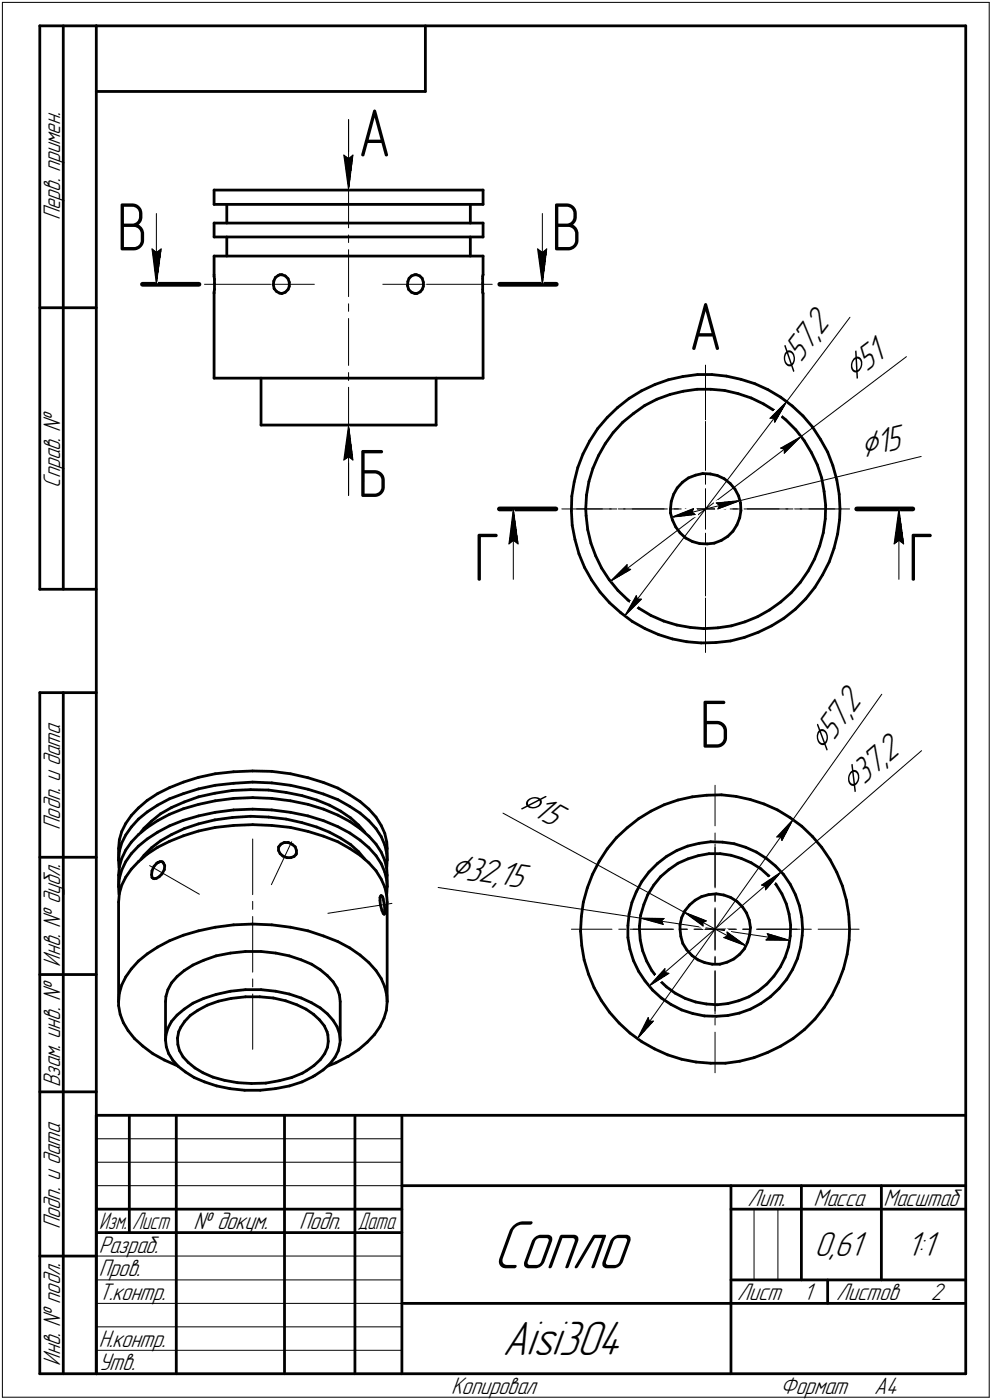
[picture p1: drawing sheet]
<svg xmlns="http://www.w3.org/2000/svg" width="211mm" height="298mm" viewBox="0 0 211 298" stroke-linecap="round" stroke-linejoin="round" font-family="sans-serif">
<defs><g id="words">
<text font-size="15.6" x="104.8" y="270.1">Сопло</text>
<g font-size="14.6">
<text x="76.2" y="33.3">А</text>
<text x="24.9" y="53.3">В</text>
<text x="117.4" y="53.3">В</text>
<text x="146.6" y="74.5">А</text>
<text x="76.2" y="105.8">Б</text>
<text x="100.9" y="123.7">Г</text>
<text x="193.3" y="123.7">Г</text>
<text x="149" y="159.2">Б</text>
</g>
<text font-size="10.9" x="106.9" y="288.5">Aisi304</text>
<g font-size="8.5">
<text x="168.3" y="80" transform="rotate(-53 168.3 80)">Ç57,</text>
<text x="181.6" y="81.3" transform="rotate(-37 181.6 81.3)">Ç51</text>
<text x="183.6" y="97.6" transform="rotate(-14 183.6 97.6)">Ç15</text>
<text x="175.5" y="160.6" transform="rotate(-55 175.5 160.6)">Ç57,</text>
<text x="110" y="171.8" transform="rotate(29 110 171.8)">Ç15</text>
<text x="181.2" y="169.3" transform="rotate(-41 181.2 169.3)">Ç37,</text>
<text x="95.5" y="186.8" transform="rotate(9 95.5 186.8)">Ç32,</text>
</g>
<g font-size="7.8">
<text x="174.6" y="71.6" transform="rotate(-53 174.6 71.6)">2</text>
<text x="181.5" y="152.1" transform="rotate(-55 181.5 152.1)">2</text>
<text x="189.1" y="162.5" transform="rotate(-41 189.1 162.5)">2</text>
<text x="105.9" y="188.3" transform="rotate(9 105.9 188.3)">15</text>
<text x="173.3" y="267.5">0,61</text>
<text x="192.9" y="267.5">1:1</text>
</g>
<g font-size="5.4">
<text x="12.8" y="46.9" transform="rotate(-90 12.8 46.9)">Перв. примен.</text>
<text x="12.8" y="103.8" transform="rotate(-90 12.8 103.8)">Справ. !</text>
<text x="12.8" y="176.7" transform="rotate(-90 12.8 176.7)">Подп. и дата</text>
<text x="12.8" y="205.8" transform="rotate(-90 12.8 205.8)">Инв. ! дубл.</text>
<text x="12.8" y="231.6" transform="rotate(-90 12.8 231.6)">Взам. инв. !</text>
<text x="159.1" y="256.8">Лит.</text>
<text x="173.1" y="256.8">Масса</text>
<text x="188" y="256.8">Масштаб</text>
<text x="12.8" y="261.7" transform="rotate(-90 12.8 261.7)">Подп. и дата</text>
<text x="41.2" y="261.8">! докум.</text>
<text x="63.6" y="261.8">Подп.</text>
<text x="21" y="266.8">Разраб.</text>
<text x="21" y="271.8">Пров.</text>
<text x="21" y="276.8">Т.контр.</text>
<text x="156.9" y="276.8">Лист</text>
<text x="171" y="276.8">1</text>
<text x="177.9" y="276.8">Листов</text>
<text x="198" y="276.8">2</text>
<text x="21" y="286.8">Н.контр.</text>
<text x="12.8" y="290.8" transform="rotate(-90 12.8 290.8)">Инв. ! подл.</text>
<text x="21" y="291.8">Утв.</text>
<text x="96" y="296.8">Копировал</text>
<text x="166" y="296.8">Формат</text>
<text x="186" y="296.8">A4</text>
</g>
<g font-size="5.3">
<text x="21.1" y="261.8">Изм.</text>
<text x="28.1" y="261.8">Лист</text>
<text x="76.1" y="261.8">Дата</text>
</g>
</g></defs>
<g fill="none" stroke="#000" stroke-width=".59">
<path d="M8.5 5.5v120zM8.5 5.5h12zM13.5 5.5v120zM20.5 5.5v287zM20.5 5.5h185zM20.5 19.5h70zM90.5 5.5v14zM205.5 5.5v287zM45.6 40.5h57.2zM45.6 40.5v3zM45.6 54.5v4zM45.6 47.5h57.2z"/>
<path d="M45.6 43.5h57.2zM45.6 58.5v.3zM45.6 58.8v.6zM45.6 47.5v3zM45.6 50.5h57.2zM45.6 54.5h57.2zM45.6 59.4v1zM48.3 43.5v4zM48.3 50.5v4zM58.3 59.9l-.1 .7zM58.6 59.1l.6-.4zM58.6 59.1l-.3 .8z"/>
<path d="M59.2 58.7l.3-.2zM59.5 58.5h.4zM59.9 58.5h.1zM60 58.5l.7 .3zM60.7 58.8l.6 .6zM61.3 59.4l.3 .7zM86.8 59.9l-.1 .9zM87 59.3l.5-.5zM87 59.3l-.2 .6zM87.5 58.8l.7-.3zM88.2 58.5h.3zM88.5 58.5h.1z"/>
<path d="M88.6 58.5l.7 .3zM89.3 58.8l.5 .5zM89.8 59.3l.3 .8zM100.1 43.5v4zM100.1 50.5v4zM102.7 58.8v.6zM102.7 59.4v.9zM102.8 54.5v4zM102.8 40.5v3zM102.8 58.5l-.1 .3zM102.8 47.5v3zM8.5 65.5h12z"/>
<path d="M45.6 62.5v18zM45.6 62.2v.3zM45.6 60.4v1.2zM45.6 61.6v.6zM58.2 60.6l.1 .9zM58.3 61.5l.5 .6zM58.8 62.1l.6 .3zM59.4 62.4l.5 .1zM59.9 62.5h.1zM60 62.5l.7-.3zM60.7 62.2l.6-.6zM61.6 61l-.3 .6z"/>
<path d="M61.6 60.1v.9zM86.7 60.8l.3 .8zM87 61.6l.5 .6zM87.5 62.2l.7 .3zM88.2 62.5h.3zM88.5 62.5h.2zM88.7 62.5l.7-.4zM89.8 61.6l-.4 .5zM90.1 61l-.3 .6zM90.1 60.1v.9zM102.7 60.3v1.3zM102.7 61.6v.6z"/>
<path d="M102.7 62.2l.1 .3zM102.8 62.5v18zM148.4 79.8h3.1zM151.5 79.8l3.1 .3zM45.6 80.5h57.2zM55.5 90.5h37.3zM55.5 80.5v10zM92.8 80.5v10zM122.9 99.6l-.7 3zM124 96.7l-1.1 2.9zM125.5 93.9l-1.5 2.8zM126.2 99.7l-.9 2.8z"/>
<path d="M127.2 91.3l-1.7 2.6zM127.3 97l-1.1 2.7zM128.8 94.5l-1.5 2.5zM129.2 88.9l2.2-2.1zM129.2 88.9l-2 2.4zM130.5 92.1l-1.7 2.4zM131.4 86.8l2.5-2zM132.5 89.9l-2 2.2zM132.5 89.9l2.3-1.8zM133.9 84.8l2.6-1.6zM134.8 88.1l2.4-1.7zM136.5 83.2l2.9-1.3z"/>
<path d="M137.2 86.4l2.6-1.4zM139.4 81.9l2.8-1zM139.8 85l2.8-1zM142.2 80.9l3.1-.7zM142.6 84l2.8-.7zM145.3 80.2l3.1-.4zM145.4 83.3l2.9-.4zM148.3 82.9h2.9zM151.2 82.9l3 .2zM154.2 83.1l2.9 .7zM154.6 80.1l3 .7zM157.1 83.8l2.8 1z"/>
<path d="M157.6 80.8l3 .9zM159.9 84.8l2.6 1.2zM160.6 81.7l2.8 1.3zM162.5 86l2.4 1.5zM163.4 83l2.7 1.6zM164.9 87.5l2.3 1.9zM166.1 84.6l2.5 1.8zM167.2 89.4l2.1 2.1zM168.6 86.4l2.3 2.2zM169.3 91.5l1.8 2.3zM170.9 88.6l2 2.3zM171.1 93.8l1.5 2.6z"/>
<path d="M172.6 96.4l1.3 2.6zM172.9 90.9l1.7 2.7zM173.9 99l.9 2.8zM174.6 93.6l1.5 2.7zM176.1 96.3l1.1 2.8zM177.2 99.1l.9 3.1zM121.6 108.8l.2 3zM121.7 105.7l-.1 3.1zM121.8 111.8l.5 3.1zM122.2 102.6l-.5 3.1zM122.3 114.9l.9 3zM123.2 117.9l1.2 2.9z"/>
<path d="M124.6 108.4l.1 1.4zM124.7 109.8l.4 3zM124.8 105.4l-.2 3zM125.1 112.8l.6 2.9zM125.3 102.5l-.5 2.9zM125.7 115.7l1 2.7zM126.7 118.4l1.3 2.6zM142.7 109.2l.4 1.5zM142.7 108.4v.8zM142.8 106.8l-.1 1.6zM143.1 110.7l.7 1.5zM143.3 105.2l-.5 1.6z"/>
<path d="M143.8 112.2l.9 1.3zM144.1 103.9l-.8 1.3zM144.7 113.5l1.2 1.1zM145.2 102.7l-1.1 1.2zM145.2 102.7l1.3-.9zM145.9 114.6l1.4 .7zM146.5 101.8l1.5-.6zM147.3 115.3l1.5 .4zM148 101.2l1.5-.4zM148.8 115.7l1.7 .1zM149.5 100.8l1.6 .1zM150.5 115.8l1.5-.1z"/>
<path d="M151.1 100.9l1.6 .4zM152 115.7l1.5-.6zM152.7 101.3l1.4 .6zM153.5 115.1l1.4-.9zM154.1 101.9l1.3 1.1zM155.4 103l1 1.1zM156 113.1l-1.1 1.1zM156.4 104.1l.7 1.5zM156.8 111.8l-.8 1.3zM157.1 105.6l.5 1.5zM157.4 110.2l-.6 1.6zM157.6 107.1v1.6z"/>
<path d="M157.6 108.7l-.2 1.5zM173.3 119l-1.3 2.6zM174.4 116.2l-1.1 2.8zM174.8 101.8l.5 2.8zM175.2 113.5l-.8 2.7zM175.3 104.6l.4 3zM175.6 110.5l-.4 3zM175.7 107.6l-.1 2.9zM176.4 119.6l-1.4 2.8zM177.5 116.8l-1.1 2.8zM178.1 102.2l.5 3zM178.2 113.7l-.7 3.1z"/>
<path d="M178.6 105.2l.1 3.2zM178.6 110.7l-.4 3zM178.7 108.4l-.1 2.3zM8.5 125.5h12zM124.4 120.8l1.5 2.7zM125.9 123.5l1.8 2.6zM127.7 126.1l2 2.3zM128 121l1.6 2.4zM129.6 123.4l1.9 2.3zM129.7 128.4l2.4 2.1zM131.5 125.7l2.1 2.1zM132.1 130.5l2.4 1.8z"/>
<path d="M133.6 127.8l2.4 1.7zM134.5 132.3l2.7 1.6zM136 129.5l2.5 1.6zM137.2 133.9l2.9 1.2zM138.5 131.1l2.7 1.1zM140.1 135.1l3 1zM141.2 132.2l2.8 .9zM143.1 136.1l3 .6zM144 133.1l2.9 .5zM146.1 136.7l3.1 .2zM146.9 133.6l2.9 .3zM149.2 136.9l3.1-.1z"/>
<path d="M149.8 133.9l2.9-.2zM152.3 136.8l3.1-.3zM152.7 133.7l2.9-.4zM155.4 136.5l3-.8zM155.6 133.3l2.9-.9zM158.4 135.7l3-1.1zM158.5 132.4l2.7-1.1zM161.2 131.3l2.5-1.4zM161.4 134.6l2.8-1.3zM163.7 129.9l2.4-1.7zM164.2 133.3l2.6-1.6zM166.1 128.2l2.2-2z"/>
<path d="M166.8 131.7l2.4-2zM169.2 129.7l2.2-2.2zM170.3 124l-2 2.2zM172 121.6l-1.7 2.4zM173.4 125.1l-2 2.4zM175 122.4l-1.6 2.7zM8.5 147.5v145zM8.5 147.5h12zM13.5 147.5v145zM25.4 178.8l-.2 1.9zM25.9 177l-.5 1.8zM25.9 179.5l-.5 1.8z"/>
<path d="M26.8 175.3l-.9 1.7zM26.8 177.8l-.9 1.7zM27.9 173.7l-1.1 1.6zM27.9 179.3l-1.1 1.7zM27.9 176.1l-1.1 1.7zM29.5 172l-1.6 1.7zM29.5 172l1.8-1.6zM29.5 177.7l-1.6 1.6zM29.5 177.7l1.8-1.5zM29.5 174.4l-1.6 1.7zM29.5 174.4l1.8-1.5zM30.6 176.4l1.7-1.6z"/>
<path d="M30.6 176.4l-.6 .8zM31.3 170.4l2.2-1.4zM31.3 176.2l2.2-1.4zM31.3 172.9l2.2-1.5zM31.3 178.6l2.2-1.4zM32.3 174.8l1.8-1.5zM33.5 169l2.6-1.3zM33.5 174.8l2.6-1.4zM33.5 171.4l2.6-1.3zM33.5 177.2l2.6-1.3zM34.1 173.3l2.4-1.3zM34.1 179.1l2.4-1.4z"/>
<path d="M36.1 167.7l2.9-1.2zM36.1 173.4l2.9-1.2zM36.1 170.1l2.9-1.1zM36.1 175.9l2.9-1.2zM36.1 179.2l2.9-1.2zM36.5 172l2.7-1.2zM36.5 177.7l2.7-1.3zM39 166.5l3.2-1zM39 172.2l3.2-.9zM39 169l3.2-1zM39 174.7l3.2-1zM39 178l3.2-1z"/>
<path d="M39.2 170.8l3-1.1zM39.2 176.4l3-1zM42.2 165.5l3.6-.7zM42.2 171.3l3.6-.8zM42.2 169.7l3.5-.8zM42.2 168l3.6-.8zM42.2 173.7l3.6-.7zM42.2 177l3.6-.8zM42.2 175.4l3.5-.8zM45.7 168.9l3.7-.6zM45.7 174.6l3.7-.5zM45.8 164.8l3.9-.5z"/>
<path d="M45.8 170.5l3.9-.5zM45.8 167.2l3.9-.4zM45.8 173l3.9-.5zM45.8 176.2l3.9-.4zM49.4 168.3l3.9-.2zM49.4 174.1l3.9-.3zM49.7 164.3l4.1-.1zM49.7 170l4.1-.2zM49.7 166.8l4.1-.3zM49.7 172.5l4.1-.2zM49.7 175.8l4.1-.2zM53.3 168.1l3.8 .1z"/>
<path d="M53.3 173.8l3.8 .2zM53.8 164.2l4 .1zM53.8 169.8l4 .2zM53.8 166.5l4 .2zM53.8 172.3l4 .2zM53.8 175.6l4 .2zM57.1 168.2l3.8 .5zM57.1 174l3.8 .4zM57.8 164.3l4 .5zM57.8 170l4 .5zM57.8 166.7l4 .5zM57.8 172.5l4 .5z"/>
<path d="M57.8 175.8l4 .4zM59.8 179.7l.7-.3zM59.8 179.7l-.4 .6zM60.5 179.4h.2zM60.7 179.4h.5zM60.9 168.7l3.4 .7zM60.9 174.4l3.4 .8zM61.2 179.4h.2zM61.4 179.4l.8 .4zM61.8 164.8l3.7 .8zM61.8 170.5l3.7 .8zM61.8 167.2l3.7 .9z"/>
<path d="M61.8 173l3.7 .7zM61.8 176.2l3.7 .8zM62.2 179.8l.6 .5zM64.3 169.4l3.1 .9zM64.3 175.2l3.1 .9zM65.5 165.6l3.3 1zM65.5 171.3l3.3 1zM65.5 168.1l3.3 1zM65.5 173.7l3.3 1.1zM65.5 177l3.3 1.1zM67.4 170.3l2.7 1.1zM67.4 176.1l2.7 1.1z"/>
<path d="M68.8 166.6l3.1 1.2zM68.8 172.3l3.1 1.3zM68.8 169.1l3.1 1.2zM68.8 174.8l3.1 1.2zM68.8 178.1l3.1 1.1zM70.1 171.4l2.4 1.3zM70.1 177.2l2.4 1.3zM71.9 167.8l2.5 1.4zM71.9 173.6l2.5 1.3zM71.9 170.3l2.5 1.4zM71.9 176l2.5 1.4zM71.9 179.2l2.5 1.5z"/>
<path d="M72.5 172.7l2.1 1.5zM72.5 178.5l2.1 1.3zM74.4 169.2l2.2 1.5zM74.4 174.9l2.2 1.5zM74.4 171.7l2.2 1.4zM74.4 177.4l2.2 1.5zM74.6 174.2l1.7 1.5zM74.6 179.8l1.7 1.6zM76.3 175.7l1.3 1.5zM76.6 170.7l1.9 1.6zM76.6 176.4l1.9 1.7zM76.6 173.1l1.9 1.7z"/>
<path d="M76.6 178.9l1.9 1.6zM78.5 172.3l1.5 1.7zM78.5 178.1l1.5 1.6zM78.5 174.8l1.5 1.6zM80 174l1.1 1.8zM80 179.7l1.1 1.7zM80 176.4l1.1 1.7zM81.1 175.8l.8 1.7zM81.1 178.1l.8 1.8zM81.9 177.5l.4 1.8zM81.9 179.9l.4 1.9zM82.3 179.3l.1 1.4z"/>
<path d="M131.1 178.4l2.3-2.1zM131.1 178.4l-1.9 2.4zM133.4 176.3l2.5-2zM135.9 174.3l2.6-1.6zM138.5 172.7l2.8-1.3zM141.3 171.4l3-1.1zM144.3 170.3l3-.6zM147.3 169.7l3.1-.4zM148.8 179.6l2.4-.4zM150.4 169.3l3.1-.1zM151.2 179.2l2.6 .1zM153.5 169.2l3.1 .4z"/>
<path d="M153.8 179.3l2.4 .4zM156.2 179.7l2.5 .7zM156.6 169.6l3.1 .7zM159.7 170.3l2.9 .9zM162.6 171.2l2.8 1.3zM165.4 172.5l2.7 1.6zM168.1 174.1l2.5 1.8zM170.6 175.9l2.3 2.2zM172.9 178.1l1.9 2.3zM8.5 182.5h12zM25.2 180.7v2.4zM25.2 192.1v21.2z"/>
<path d="M25.2 183.1l.1 1.6zM25.2 186.4v2.4zM25.2 188.8l.1 1.6zM25.4 184.6l-.2 1.8zM25.4 181.3l-.2 1.8zM25.4 187l-.2 1.8zM25.4 190.2l-.2 1.9zM25.9 182.8l-.5 1.8zM25.9 185.3l-.5 1.7zM25.9 188.5l-.5 1.7zM26.8 181l-.9 1.8zM26.8 183.5l-.9 1.8z"/>
<path d="M26.8 186.8l-.9 1.7zM27.9 181.8l-1.1 1.7zM27.9 185.1l-1.1 1.7zM29.5 180.2l-1.6 1.6zM29.5 180.2l1.8-1.6zM29.5 183.5l-1.6 1.6zM29.5 183.5l1.8-1.6zM30.6 182.1l-.6 .9zM31.3 181.9l2.2-1.5zM32.3 186.3v.6zM32.3 180.5l1.8-1.4zM32.3 180.5l-1.7 1.6z"/>
<path d="M32.3 185.4v.9zM32.3 186.9l.3 .1zM32.6 187l.2 .1zM32.8 184.5l-.5 .9zM32.8 187.1l.5-.1zM33.3 187l.6-.3zM33.4 183.8l.2-.2zM33.4 183.8l-.6 .7zM33.5 180.4l2.6-1.2zM33.7 183.6h.1M33.7 183.6l.3-.1zM33.9 186.7l.6-.6z"/>
<path d="M34 183.5h.4zM34.4 183.5l.2 .1zM34.6 183.6l.2 .2zM34.8 183.8l.3 .5zM35 185.2l-.5 .9zM35.1 184.3l-.1 .9zM39 199.1l3.2-.9zM42.2 198.2l3.6-.8zM45.8 197.4l3.9-.5zM49.7 196.9l4.1-.1zM53.8 196.8l4 .1zM57.8 196.9l4 .5z"/>
<path d="M59.3 180.4v.7zM59.3 181.1l.3 .7zM59.4 180.3l-.1 .1zM59.6 181.8l.6 .5zM60.2 182.3l.8 .3zM61 182.6h.9zM61.8 197.4l3.7 .8zM61.9 182.6l.7-.2zM62.6 182.4l.4-.5zM62.8 180.3l.3 .8zM63 181.9h.1M63.1 181.7l-.1 .2z"/>
<path d="M63.1 181.1v.6zM65.5 198.2l3.3 1.1zM68.8 199.3l3.1 1.2zM74.4 180.7l2.2 1.4zM76.3 181.4l1.3 1.6zM76.6 182.1l1.9 1.6zM78.5 180.5l1.5 1.7zM78.5 183.7l1.5 1.7zM80 182.2l1.1 1.7zM80 185.4l1.1 1.8zM80.9 191.1v.7zM80.9 191.8v.9z"/>
<path d="M80.9 192.7l.4 1.2zM81.1 190.8h.1M81 190.8l-.1 .3zM81.1 181.4l.8 1.8zM81.2 190.8h.1M81.1 183.9l.8 1.8zM81.1 187.2l.8 1.7zM81.2 190.8l.2 .1zM81.3 193.9l.2 .6zM81.4 190.9v.2zM81.4 191.1l.1 .3zM81.5 194.5l.2 .1z"/>
<path d="M81.5 191.4l.3 1.3zM81.7 194.6h.1M81.8 192.7l.1 1zM81.9 183.2l.4 1.8zM81.9 194.3l-.1 .3zM81.9 193.7v.6zM81.9 185.7l.4 1.8zM81.9 188.9l.4 1.9zM82.3 185l.1 1.4zM82.3 181.8l.1 1.3zM82.3 187.5l.1 1.3zM82.3 190.8l.1 1.3z"/>
<path d="M82.4 192.1v21.2zM82.4 180.7v2.4zM82.4 183.1l-.1 1.6zM82.4 186.4v2.4zM82.4 188.8l-.1 1.6zM123.5 198.3l.3 3zM123.7 195.2l-.2 3.1zM124.1 192.1l-.4 3.1zM125 189.1l-.9 3zM126.1 186.2l-1.1 2.9zM127.5 183.4l-1.4 2.8zM129.2 180.8l-1.7 2.6z"/>
<path d="M133.6 197.1v2.5zM133.6 199.6l.4 2.5zM133.9 194.6l-.3 2.5zM134.5 192.2l-.6 2.4zM135.4 189.9l-.9 2.3zM136.1 197.9l.1 2.3zM136.1 197.2v.7zM136.3 194.9l-.2 2.3zM136.6 187.7l-1.2 2.2zM137 192.6l-.7 2.3zM137.8 190.5l-.8 2.1zM138.1 185.7l-1.5 2z"/>
<path d="M139.1 188.5l-1.3 2zM139.9 183.9l1.9-1.5zM139.9 183.9l-1.8 1.8zM140.5 186.7l1.8-1.5zM140.5 186.7l-1.4 1.8zM141.8 182.4l2.2-1.3zM142.3 185.2l2-1.4zM144 181.1l2.3-.9zM144.3 183.8l2.1-.9zM144.7 197.9l.2 1.5zM144.7 196.9v1zM144.9 199.4l.4 1.5z"/>
<path d="M145 195.4l-.3 1.5zM145.7 194l-.7 1.4zM146.3 180.2l2.5-.6zM146.4 182.9l2.2-.7zM146.7 192.7l1.2-1zM146.7 192.7l-1 1.3zM147.9 191.7l1.4-.8zM148.6 182.2l2.3-.4zM149.3 190.9l1.5-.4zM150.8 190.5l1.6-.2zM150.9 181.8h2.3zM152.4 190.3l1.6 .3z"/>
<path d="M153.2 181.8l2.3 .3zM154 190.6l1.4 .5zM155.4 191.1l1.4 .8zM155.5 182.1l2.2 .7zM156.8 191.9l1.2 1.2zM157.7 182.8l2.2 .9zM158 193.1l.8 1.3zM158.7 180.4l2.3 1zM158.8 194.4l.6 1.5zM159.4 195.9l.3 1.6zM159.5 199.1l-.4 1.5zM159.7 197.5l-.2 1.6z"/>
<path d="M159.9 183.7l2 1.3zM161 181.4l2.1 1.4zM161.9 185l1.7 1.5zM163.1 182.8l1.9 1.6zM163.6 186.5l1.5 1.8zM165 184.4l1.7 1.8zM165.1 188.3l1.3 2zM166.4 190.3l.9 2.1zM166.7 186.2l1.4 2.1zM167.3 192.4l.6 2.2zM167.9 194.6l.3 2.4zM168.1 188.3l1.1 2.2z"/>
<path d="M168.1 199.3l-.3 2.3zM168.2 197l-.1 2.3zM169.2 190.5l.9 2.4zM170.1 192.9l.5 2.4zM170.6 195.3l.2 2.6zM170.7 199.2l-.4 2.5zM170.8 197.9l-.1 1.3zM174.8 180.4l1.8 2.6zM176.6 183l1.5 2.8zM178.1 185.8l1.1 2.8zM179.2 188.6l.9 3.1zM180.1 191.7l.5 3z"/>
<path d="M180.6 194.7l.2 3.2zM180.8 197.9l-.1 2.3zM8.5 207.5h12zM25.2 214.1l.4 1.9zM25.2 213.3v.8zM25.4 211.5l-.2 1.8zM25.6 216l.6 1.8zM25.9 209.7l-.5 1.8zM26.2 217.8l1.1 1.7zM26.8 208l-.9 1.7zM27.3 219.5l1.3 1.6zM27.9 206.3l-1.1 1.7z"/>
<path d="M29.5 204.6l-1.6 1.7zM29.5 204.6l1.8-1.5zM31.3 203.1l2.2-1.4zM33.5 201.7l2.6-1.4zM35.2 213.3v8.2zM35.3 212.2l-.1 1.1zM35.7 210.7l-.4 1.5zM35.7 218.9l-.4 1.5zM36.1 200.3l2.9-1.2zM36.5 209.3l-.8 1.4zM36.5 217.5l-.8 1.4zM37.7 207.9l1.5-1.2z"/>
<path d="M37.7 207.9l-1.2 1.4zM37.7 216.2l1.5-1.3zM37.7 216.2l-1.2 1.3zM38 219.7l-.2 1.4zM38.4 218.8l-.4 .9zM39.2 206.7l1.9-1.2zM39.2 214.9l1.9-1.3zM39.3 217.5l-.9 1.3zM40.5 216.2l1.6-1.1zM40.5 216.2l-1.2 1.3zM41.1 205.5l2.2-1zM41.1 213.6l2.2-1z"/>
<path d="M42.1 215.1l2-1.1zM43.3 204.5l2.7-1zM43.3 212.6l2.7-.8zM44.1 214l2.4-.8zM46 203.5l3-.6zM46 211.8l3-.7zM46.5 213.2l2.7-.6zM49 202.9l3.2-.3zM49 211.1l3.2-.4zM49.2 212.6l3-.3zM52.2 202.6h3.3zM52.2 210.7h3.3z"/>
<path d="M52.2 212.3h3.1zM55.3 212.3l2.9 .2zM55.5 202.6l3.2 .3zM55.5 210.7l3.2 .4zM58.2 212.5l2.6 .6zM58.7 202.9l2.9 .6zM58.7 211.1l2.9 .6zM60.8 213.1l2.4 .9zM61.6 203.5l2.5 .9zM61.6 211.7l2.5 .8zM63.2 214l1.9 .9zM64.1 204.4l2.2 .9z"/>
<path d="M64.1 212.5l2.2 1zM65.1 214.9l1.6 1.1zM66.3 205.3l1.9 1.2zM66.3 213.5l1.9 1.1zM66.7 216l1.3 1.2zM68 217.2l1 1.2zM68.2 206.5l1.5 1.3zM68.2 214.6l1.5 1.3zM69 218.4l.6 1.3zM69.6 219.7l.2 .7zM69.7 207.8l1.2 1.2zM69.7 215.9l1.2 1.4z"/>
<path d="M70.9 209l.8 1.4zM70.9 217.3l.8 1.3zM71.7 210.4l.5 1.4zM71.7 218.6l.5 1.4zM71.9 200.5l2.5 1.3zM72.2 211.8l.2 1.5zM72.4 213.3v8.2zM74.4 201.8l2.2 1.6zM76.6 203.4l1.9 1.6zM78.5 205l1.5 1.7zM80 206.7l1.1 1.7zM80.9 218.6l-1.2 1.7z"/>
<path d="M81.1 208.4l.8 1.7zM81.7 216.8l-.8 1.8zM81.9 210.1l.4 1.8zM82.2 215.1l-.5 1.7zM82.3 211.9l.1 1.4zM82.4 213.3l-.2 1.8zM123.8 201.3l.5 3.1zM124.3 204.4l.9 3zM125.2 207.4l1.2 2.9zM126.4 210.3l1.5 2.7zM127.9 213l1.8 2.6zM129.7 215.6l2 2.2z"/>
<path d="M131.7 217.8l2.3 2.2zM134 220l2.6 1.8zM134 202.1l.8 2.5zM134.8 204.6l1.1 2.2zM135.9 206.8l1.3 2.1zM136.2 200.2l.5 2.2zM136.7 202.4l.9 2.2zM137.2 208.9l1.7 1.9zM137.6 204.6l1.1 2.1zM138.7 206.7l1.4 1.8zM138.9 210.8l1.8 1.7zM140.1 208.5l1.7 1.6z"/>
<path d="M140.7 212.5l2 1.4zM141.8 210.1l1.9 1.4zM142.7 213.9l2.3 1.2zM143.7 211.5l2.1 1.1zM145 215.1l2.4 .7zM145.3 200.9l.8 1.4zM145.8 212.6l2.2 .8zM146.1 202.3l1.1 1.2zM147.2 203.5l1.3 .9zM147.4 215.8l2.5 .5zM148 213.4l2.3 .4zM148.5 204.4l1.4 .6z"/>
<path d="M149.9 216.3l2.5 .1zM149.9 205l1.7 .3zM150.3 213.8l2.3 .2zM151.6 205.3h1.6zM152.4 216.4l2.5-.2zM152.6 214l2.3-.3zM153.2 205.3l1.5-.4zM154.7 204.9l1.4-.7zM154.9 216.2l2.4-.5zM154.9 213.7l2.2-.6zM156.1 204.2l1.3-1zM157.1 213.1l2.2-.8z"/>
<path d="M157.3 215.7l2.4-.8zM158.4 202l-1 1.2zM159.1 200.6l-.7 1.4zM159.3 212.3l2-1.2zM159.7 214.9l2.2-1.2zM161.3 211.1l1.9-1.6zM161.9 213.7l2-1.4zM163.9 212.3l1.9-1.8zM164.7 207.9l-1.5 1.6zM166 205.9l-1.3 2zM167 203.9l-1 2zM167.4 208.5l-1.6 2z"/>
<path d="M167.8 201.6l-.8 2.3zM168.7 206.4l-1.3 2.1zM169.7 204.1l-1 2.3zM170.3 201.7l-.6 2.4zM171.2 219.2l2.2-2.2zM175.3 214.5l-1.9 2.5zM177 211.9l-1.7 2.6zM178.4 209.1l-1.4 2.8zM179.5 206.2l-1.1 2.9zM180.3 203.2l-.8 3zM180.7 200.2l-.4 3zM8.5 232.5h12z"/>
<path d="M20.5 237.5h185zM20.5 237.5v55zM27.5 237.5v25zM28.6 221.1l1.8 1.7zM30.4 222.8l2.1 1.6zM32.5 224.4l2.5 1.3zM35 225.7l2.8 1.3zM35.2 221.5l.2 1.4zM35.3 220.4l-.1 1.1zM35.4 222.9l.5 1.5zM35.9 224.4l.8 1.3zM36.7 225.7l1.2 1.4z"/>
<path d="M37.5 237.5v55zM37.8 221.1v1.3zM37.8 222.4l.4 1.3zM37.9 227.1l1.6 1.2zM38.2 223.7l.7 1.3zM38.9 225l1.1 1.2zM39.5 228.3l1.8 1.1zM40 226.2l1.5 1.2zM41.3 229.4l2.2 1zM41.5 227.4l1.7 1zM43.2 228.4l2.1 1zM43.5 230.4l2.6 .8z"/>
<path d="M45.3 229.4l2.5 .6zM46.1 231.2l2.8 .6zM47.8 230l2.7 .5zM48.9 231.8l3.2 .4zM50.5 230.5l3 .2zM52.1 232.2h3.3zM53.5 230.7l3.1-.1zM55.4 232.2l3.2-.4zM56.6 230.6l2.8-.5zM58.6 231.8l3-.6zM59.4 230.1l2.7-.7zM60.5 237.5v55z"/>
<path d="M61.6 231.2l2.7-.8zM62.1 229.4l2.2-.9zM64.3 230.4l2.2-1.1zM64.3 228.5l.9-.5zM65.2 228l1.6-1.1zM66.5 229.3l.5-.3zM66.8 226.9l1.4-1.3zM67 229l1.7-1.2zM68.7 227.8l1.5-1.2zM69.1 224.4l-.9 1.2zM69.7 223l-.6 1.4zM69.8 227l1.7-.7z"/>
<path d="M69.8 220.4v1.3zM69.8 221.7l-.1 1.3zM71.3 225.1l-1.1 1.5zM71.5 226.3l2.5-1.3zM72 223.8l-.7 1.3zM72.2 220l.2 1.5zM72.3 222.3l-.3 1.5zM72.4 221.5l-.1 .8zM74.1 225h.1M74.1 225l2.2-1.5zM75.5 237.5v55zM76.3 223.5l1.8-1.6z"/>
<path d="M79.7 220.3l-1.6 1.6zM85.5 237.5v55zM136.6 221.8l2.7 1.6zM139.3 223.4l2.8 1.2zM142.1 224.6l2.9 1zM145 225.6l3.1 .5zM148.1 226.1l3.1 .3zM151.2 226.4h3.1zM154.3 226.4l3.1-.4zM157.4 226l3-.8zM160.4 225.2l2.9-1.1zM163.3 224.1l2.8-1.3z"/>
<path d="M166.1 222.8l2.6-1.7zM168.7 221.1l2.5-1.9zM20.5 257.5h65zM85.5 252.5h120zM155.5 252.5v40zM155.5 257.5h15zM170.5 252.5v20zM170.5 257.5h35zM187.5 252.5v20zM8.5 267.5h12zM20.5 262.5h65zM85.5 277.5h70z"/>
<path d="M155.5 277.5h50zM155.5 272.5h50zM176.1 272.5v5zM8.5 292.5h12zM20.5 292.5h185z"/>
</g>
<g fill="none" stroke="#000" stroke-width=".21">
<path d="M.5 .5v297zM.5 .5h210zM210.5 .5v297zM73.2 33l1 7.5zM73.2 33l1 .8zM74.2 38.5v10zM74.2 25.5v15zM74.2 33.8l.9-.8zM75.1 33l-.9 7.5zM32.3 53l1 7.5zM32.3 53l1 .8zM33.3 53.8l1-.8z"/>
<path d="M33.3 45.5v15zM34.3 53l-1 7.5zM74.2 53.2v10zM74.2 50v1.6zM114.4 53l1 7.5zM114.4 53l1 .8zM115.4 53.8l.9-.8zM115.4 45.5v15zM116.3 53l-.9 7.5zM43.5 60.5h14.1zM57.8 60.5h9.1zM74.2 79.3v1.7z"/>
<path d="M74.2 67.8v10zM74.2 64.7v1.6zM81.4 60.5h9zM90.8 60.5h13.9zM150.1 77.7v8.7zM180.8 67.6l-13.4 17.9zM73.2 98l1-.7zM74.2 82.5v10zM74.2 90.5v15zM74.2 90.5l.9 7.5zM74.2 97.3l.9 .7zM74.2 90.5l-1 7.5z"/>
<path d="M150.1 87.9v1.5zM150.1 90.8v8.7zM150.1 80.9v7.3zM150.1 89.7v1.6zM150.1 92.7v7.5zM163.8 89.1h.9zM164.7 89.1l.1 .8zM166.1 95.4l.8 .3zM166.1 95.4l4.3-2.4zM166.9 95.7v.8zM167.4 85.5l-2.6 4.4zM167.4 85.5l-3.6 3.6z"/>
<path d="M167.4 85.5l-34.5 45.6zM170.4 93l22.5-17.1zM170.4 93l-3.5 3.5zM108.3 115.8l.9-.7zM109.2 108.4l1 7.4zM109.2 115.1l1 .7zM109.2 108.4l-.9 7.4zM109.2 108.4v15zM119.5 108.4h8.7zM122.7 108.4h7.3zM129.7 108.4h1.5zM131.6 108.4h1.4z"/>
<path d="M132.7 108.4h8.6zM134.5 108.4h7.5zM142.8 108.4h1.6zM142.8 110.2l4.8-1.9zM142.8 110.2l5.1-.6zM142.8 110.2l14.7-3.6zM143.4 108.4h1.5zM145.8 108.4h4.3zM146.5 108.4h3.6zM147.2 109.1l.7 .5zM147.6 108.3l-.4 .8zM150.1 108.4h4.3z"/>
<path d="M150.1 117.2v8.6zM150.1 114.1v1.6zM150.1 108.4v4.3zM150.1 101v1.5zM150.1 104.1v4.3zM150.1 108.4h3.7zM150.1 116.6v7.4zM150.1 113.5v1.6zM150.1 108.4v3.6zM150.1 101.7v1.4zM150.1 104.6v3.8zM152.4 107.1l.7 .5z"/>
<path d="M152.4 107.1l5.1-.5zM152.7 108.4l4.8-1.8zM153.1 107.6l-.4 .8zM155.4 108.4h1.5zM156 108.4h1.5zM157.5 106.6l38.5-9.4zM158.3 108.4h7.5zM159 108.4h8.6zM167.2 108.4h1.5zM169.1 108.4h1.5zM170.3 108.4h7.3zM172.1 108.4h8.7z"/>
<path d="M190.2 115.8l1.1-.7zM191.3 108.4l1 7.4zM191.3 115.1l1 .7zM191.3 108.4l-1.1 7.4zM191.3 108.4v15zM129.9 123.8l4.3-2.6zM129.9 123.8l40.5-30.8zM133.4 120.2l-3.5 3.6zM133.4 120.2v.9zM133.4 121.1l.8 .1zM135.4 126.8l-2.5 4.3zM135.4 126.8l.2 .8z"/>
<path d="M135.6 127.6h.9zM136.5 127.6l-3.6 3.5zM150.1 130.3v8.6zM150.1 127.3v1.5zM150.1 128.4v7.4zM150.1 125.5v1.4zM187.6 147.8l-18.9 26.7zM53.8 178.6v11.9zM62.1 179.2l-4.4 9.2zM107 173.1l38.5 21.1zM152.1 167.2v8.7zM152.1 177.4v1.5z"/>
<path d="M152.1 179.7v9.1zM165.3 178.2h.8zM166.1 178.2l.3 .8zM168.7 174.5l-2.3 4.5zM168.7 174.5l-3.4 3.7zM168.7 174.5l-33.1 46.6zM31.8 184.3l10.6 6.1zM53.8 191.9v1.7zM53.8 195.2v11.8zM69.8 194.5l13.6-2.1zM93.2 189l43 6.5zM121.6 197.9h8.6z"/>
<path d="M131.7 197.9h1.5zM134.1 197.9h9zM134.7 197.9h8.6zM136.2 195.5l5.1 .1zM136.2 195.5l4.9 1.3zM136.2 195.5l31.9 4.7zM140.7 196.1l.6-.5zM140.7 196.1l.4 .7zM144.6 197.9h1.5zM144.9 197.9h1.4zM145.5 194.2l4.8 1.9zM145.5 194.2l4.1 3z"/>
<path d="M145.5 194.2l13.2 7.2zM147.7 197.9h4.4zM147.8 197.9h4.3zM149.5 196.4l.8-.3zM149.5 196.4l.1 .8zM152.1 197.9h4.4zM152.1 197.9v4.3zM152.1 180.4v8.7zM152.1 190.5v1.5zM152.1 193.5v4.4zM152.1 197.9h4.6zM152.1 197.9v4.5z"/>
<path d="M152.1 190.3v1.6zM152.1 193.3v4.6zM154 199.6l4.7 1.8zM154 199.6l.8-.3zM154.7 198.5l.1 .8zM154.7 198.5l4 2.9zM158 197.9h1.5zM158.2 197.9h1.5zM161 197.9h8.6zM161.2 197.9h9.1zM162.1 188.5l.7 .1zM162.1 188.5l4.1-2.8z"/>
<path d="M162.8 188.6l.1 .9zM163.2 198.8l.4 .8zM163.2 198.8l4.9 1.4zM166.2 185.7l29.9-25.8zM166.2 185.7l-3.3 3.8zM171.1 197.9h1.5zM174.1 197.9h8.7zM53.8 208.4v1.7zM53.8 211.7v11.7zM137.9 216.7l-2.3 4.4zM137.9 216.7l.3 .8zM138.1 210l4.2-2.7z"/>
<path d="M138.1 210l28.1-24.3zM138.2 217.5l.8-.1zM139 217.4l-3.4 3.7zM141.5 206.2l-3.4 3.8zM141.5 206.2v.9zM141.5 207.1l.8 .2zM152.1 219.8v8.6zM152.1 216.8v1.5zM152.1 206.7v8.6zM152.1 203.6v1.5zM152.1 206.8v9.1zM152.1 203.9v1.5z"/>
<path d="M163 200.2h5.1zM163 200.2l.6-.6zM20.5 247.5h65zM20.5 252.5h65zM20.5 242.5h65zM160.4 257.5v15zM165.5 257.5v15zM20.5 267.5h65zM20.5 272.5h65zM20.5 277.5h65zM.5 297.5h210zM20.5 282.5h65z"/>
<path d="M20.5 287.5h65z"/>
</g>
<path d="M30.3 60.5h12zM106.3 60.5h12.1zM106.3 108.4h12zM182.3 108.4h11.9z" fill="none" stroke="#000" stroke-width="1"/>
<g fill="#fff" stroke="#fff" stroke-width=".21">
<path d="M25 42.1h6.3zM25 42.2h6.3zM25 42.2h6.3zM25 42.3h6.3zM25 42.4h6.3zM25 42.5h6.3zM25 42.6h6.3zM25 42.7h6.3zM25 42.8h6.3zM25 42.8h6.3zM25 42.9h6.3zM25 43h6.3zM25 43.1h6.3zM25 43.2h6.3zM25 43.3h6.3zM25 43.3h6.3zM25 43.4h6.3zM25 43.5h6.3zM25 43.6h6.3zM25 43.7h6.3zM25 43.8h6.3zM25 43.9h6.3zM25 43.9h6.3zM25 44h6.3zM25 44.1h6.3zM25 44.2h6.3zM25 44.3h6.3zM25 44.4h6.3zM25 44.4h6.3zM25 44.5h6.3zM25 44.6h6.3zM25 44.7h6.3zM25 44.8h6.3zM25 44.9h6.3zM25 45h6.3zM25 45h6.3zM25 45.1h6.3zM25 45.2h6.3zM25 45.3h6.3zM25 45.4h6.3zM25 45.5h6.3zM25 45.6h6.3zM25 45.6h6.3zM25 45.7h6.3zM25 45.8h6.3zM25 45.9h6.3zM25 46h6.3zM25 46.1h6.3zM25 46.1h6.3zM25 46.2h6.3zM25 46.3h6.3zM25 46.4h6.3zM25 46.5h6.3zM25 46.6h6.3zM25 46.7h6.3zM25 46.7h6.3zM25 46.8h6.3zM25 46.9h6.3zM25 47h6.3zM25 47.1h6.3zM25 47.2h6.3zM25 47.2h6.3zM25 47.3h6.3zM25 47.4h6.3zM25 47.5h6.3zM25 47.6h6.3zM25 47.7h6.3zM25 47.8h6.3zM25 47.8h6.3zM25 47.9h6.3zM25 48h6.3zM25 48.1h6.3zM25 48.2h6.3zM25 48.3h6.3zM25 48.3h6.3zM25 48.4h6.3zM25 48.5h6.3zM25 48.6h6.3zM25 48.7h6.3zM25 48.8h6.3zM25 48.9h6.3zM25 48.9h6.3zM25 49h6.3zM25 49.1h6.3zM25 49.2h6.3zM25 49.3h6.3zM25 49.4h6.3zM25 49.4h6.3zM25 49.5h6.3zM25 49.6h6.3zM25 49.7h6.3zM25 49.8h6.3zM25 49.9h6.3zM25 50h6.3zM25 50h6.3zM25 50.1h6.3zM25 50.2h6.3zM25 50.3h6.3zM25 50.4h6.3zM25 50.5h6.3zM25 50.5h6.3zM25 50.6h6.3zM25 50.7h6.3zM25 50.8h6.3zM25 50.9h6.3zM25 51h6.3zM25 51.1h6.3zM25 51.1h6.3zM25 51.2h6.3zM25 51.3h6.3zM25 51.4h6.3zM25 51.5h6.3zM25 51.6h6.3zM25 51.6h6.3zM25 51.7h6.3zM25 51.8h6.3zM25 51.9h6.3zM25 52h6.3zM25 52.1h6.3zM25 52.2h6.3zM25 52.2h6.3zM25 52.3h6.3zM25 52.4h6.3zM25 52.5h6.3zM25 52.6h6.3zM25 52.7h6.3zM25 52.7h6.3zM25 52.8h6.3zM25 52.9h6.3zM25 53h6.3zM25 53.1h6.3zM25 53.2h6.3zM25 53.3h6.3zM25 53.3h6.3zM25 53.4h6.3zM25 53.5h6.3zM25 53.6h6.3zM25 53.7h6.3zM25 53.8h6.3zM25 53.8h6.3zM25 53.9h6.3zM25 54h6.3zM25 54.1h6.3zM25 54.2h6.3zM25 54.3h6.3zM25 54.4h6.3zM25 54.4h6.3zM25 54.5h6.3zM25 54.6h6.3zM25 54.7h6.3zM25 54.8h6.3zM25 54.9h6.3zM25 54.9h6.3zM25 55h6.3zM25 55.1h6.3zM25 55.2h6.3zM25 55.3h6.3zM25 55.4h6.3zM25 55.5h6.3zM25 55.5h6.3zM25 55.6h6.3zM25 55.7h6.3zM25 55.8h6.3zM25 55.9h6.3zM25 56h6.3zM25 56h6.3zM25 56.1h6.3zM25 56.2h6.3zM25 56.3h6.3z"/>
<path d="M117.3 42.1h6.4zM117.3 42.2h6.4zM117.3 42.2h6.4zM117.3 42.3h6.4zM117.3 42.4h6.4zM117.3 42.5h6.4zM117.3 42.6h6.4zM117.3 42.7h6.4zM117.3 42.8h6.4zM117.3 42.8h6.4zM117.3 42.9h6.4zM117.3 43h6.4zM117.3 43.1h6.4zM117.3 43.2h6.4zM117.3 43.3h6.4zM117.3 43.3h6.4zM117.3 43.4h6.4zM117.3 43.5h6.4zM117.3 43.6h6.4zM117.3 43.7h6.4zM117.3 43.8h6.4zM117.3 43.9h6.4zM117.3 43.9h6.4zM117.3 44h6.4zM117.3 44.1h6.4zM117.3 44.2h6.4zM117.3 44.3h6.4zM117.3 44.4h6.4zM117.3 44.4h6.4zM117.3 44.5h6.4zM117.3 44.6h6.4zM117.3 44.7h6.4zM117.3 44.8h6.4zM117.3 44.9h6.4zM117.3 45h6.4zM117.3 45h6.4zM117.3 45.1h6.4zM117.3 45.2h6.4zM117.3 45.3h6.4zM117.3 45.4h6.4zM117.3 45.5h6.4zM117.3 45.6h6.4zM117.3 45.6h6.4zM117.3 45.7h6.4zM117.3 45.8h6.4zM117.3 45.9h6.4zM117.3 46h6.4zM117.3 46.1h6.4zM117.3 46.1h6.4zM117.3 46.2h6.4zM117.3 46.3h6.4zM117.3 46.4h6.4zM117.3 46.5h6.4zM117.3 46.6h6.4zM117.3 46.7h6.4zM117.3 46.7h6.4zM117.3 46.8h6.4zM117.3 46.9h6.4zM117.3 47h6.4zM117.3 47.1h6.4zM117.3 47.2h6.4zM117.3 47.2h6.4zM117.3 47.3h6.4zM117.3 47.4h6.4zM117.3 47.5h6.4zM117.3 47.6h6.4zM117.3 47.7h6.4zM117.3 47.8h6.4zM117.3 47.8h6.4zM117.3 47.9h6.4zM117.3 48h6.4zM117.3 48.1h6.4zM117.3 48.2h6.4zM117.3 48.3h6.4zM117.3 48.3h6.4zM117.3 48.4h6.4zM117.3 48.5h6.4zM117.3 48.6h6.4zM117.3 48.7h6.4zM117.3 48.8h6.4zM117.3 48.9h6.4zM117.3 48.9h6.4zM117.3 49h6.4zM117.3 49.1h6.4zM117.3 49.2h6.4zM117.3 49.3h6.4zM117.3 49.4h6.4zM117.3 49.4h6.4zM117.3 49.5h6.4zM117.3 49.6h6.4zM117.3 49.7h6.4zM117.3 49.8h6.4zM117.3 49.9h6.4zM117.3 50h6.4zM117.3 50h6.4zM117.3 50.1h6.4zM117.3 50.2h6.4zM117.3 50.3h6.4zM117.3 50.4h6.4zM117.3 50.5h6.4zM117.3 50.5h6.4zM117.3 50.6h6.4zM117.3 50.7h6.4zM117.3 50.8h6.4zM117.3 50.9h6.4zM117.3 51h6.4zM117.3 51.1h6.4zM117.3 51.1h6.4zM117.3 51.2h6.4zM117.3 51.3h6.4zM117.3 51.4h6.4zM117.3 51.5h6.4zM117.3 51.6h6.4zM117.3 51.6h6.4zM117.3 51.7h6.4zM117.3 51.8h6.4zM117.3 51.9h6.4zM117.3 52h6.4zM117.3 52.1h6.4zM117.3 52.2h6.4zM117.3 52.2h6.4zM117.3 52.3h6.4zM117.3 52.4h6.4zM117.3 52.5h6.4zM117.3 52.6h6.4zM117.3 52.7h6.4zM117.3 52.7h6.4zM117.3 52.8h6.4zM117.3 52.9h6.4zM117.3 53h6.4zM117.3 53.1h6.4zM117.3 53.2h6.4zM117.3 53.3h6.4zM117.3 53.3h6.4zM117.3 53.4h6.4zM117.3 53.5h6.4zM117.3 53.6h6.4zM117.3 53.7h6.4zM117.3 53.8h6.4zM117.3 53.8h6.4zM117.3 53.9h6.4zM117.3 54h6.4zM117.3 54.1h6.4zM117.3 54.2h6.4zM117.3 54.3h6.4zM117.3 54.4h6.4zM117.3 54.4h6.4zM117.3 54.5h6.4zM117.3 54.6h6.4zM117.3 54.7h6.4zM117.3 54.8h6.4zM117.3 54.9h6.4zM117.3 54.9h6.4zM117.3 55h6.4zM117.3 55.1h6.4zM117.3 55.2h6.4zM117.3 55.3h6.4zM117.3 55.4h6.4zM117.3 55.5h6.4zM117.3 55.5h6.4zM117.3 55.6h6.4zM117.3 55.7h6.4zM117.3 55.8h6.4zM117.3 55.9h6.4zM117.3 56h6.4zM117.3 56h6.4zM117.3 56.1h6.4zM117.3 56.2h6.4zM117.3 56.3h6.4z"/>
<path d="M31.7 52.5h3.2zM31.8 52.6h3.1zM31.8 52.7h3.1zM31.8 52.7h3.1zM31.8 52.8h3.1zM31.8 52.9h3.1zM31.8 53h3.1zM31.8 53.1h3.1zM31.9 53.2h2.9zM31.9 53.3h2.9zM31.9 53.3h2.9zM31.9 53.4h2.9zM31.9 53.5h2.9zM31.9 53.6h2.9zM31.9 53.7h2.9zM32 53.8h2.7zM32 53.8h2.7zM32 53.9h2.7zM32 54h2.7zM32 54.1h2.7zM32 54.2h2.7zM32 54.3h2.7zM32.1 54.4h2.5zM32.1 54.4h2.5zM32.1 54.5h2.5zM32.1 54.6h2.5zM32.1 54.7h2.5zM32.1 54.8h2.5zM32.1 54.9h2.5zM32.1 54.9h2.5zM32.2 55h2.3zM32.2 55.1h2.3zM32.2 55.2h2.3zM32.2 55.3h2.3zM32.2 55.4h2.3zM32.2 55.5h2.3zM32.2 55.5h2.3zM32.3 55.6h2.2zM32.3 55.7h2.2zM32.3 55.8h2.2zM32.3 55.9h2.2zM32.3 56h2.2zM32.3 56h2.2zM32.3 56.1h2.2zM32.3 56.2h2.1zM32.3 56.3h2.1zM32.3 56.4h2.1zM32.3 56.5h2.1zM32.3 56.6h2.1zM32.3 56.6h2.1zM32.3 56.7h2.1zM32.3 56.8h2.1zM32.4 56.9h1.9zM32.4 57h1.9zM32.4 57.1h1.9zM32.4 57.1h1.9zM32.4 57.2h1.9zM32.4 57.3h1.9zM32.4 57.4h1.9zM32.5 57.5h1.7zM32.5 57.6h1.7zM32.5 57.7h1.7zM32.5 57.7h1.7zM32.5 57.8h1.7zM32.5 57.9h1.7zM32.5 58h1.7zM32.6 58.1h1.5zM32.6 58.2h1.5zM32.6 58.3h1.5zM32.6 58.3h1.5zM32.6 58.4h1.5zM32.6 58.5h1.5zM32.6 58.6h1.5zM32.6 58.7h1.4zM32.7 58.8h1.3zM32.7 58.8h1.3zM32.8 58.9h1.2zM32.8 59h1.2zM32.8 59.1h1.1zM32.9 59.2h1zM32.9 59.3h1zM32.9 59.4h.9zM32.9 59.4h.9zM32.9 59.5h.8zM32.9 59.6h.8zM33 59.7h.7zM33 59.8h.6zM33.1 59.9h.5zM33.1 59.9h.4zM33.1 60h.4zM33.2 60.1h.3zM33.2 60.2h.2zM33.2 60.3h.2z"/>
<path d="M113.8 52.5h3.1zM113.9 52.6h3zM113.9 52.7h3zM113.9 52.7h3zM113.9 52.8h3zM113.9 52.9h3zM113.9 53h3zM113.9 53.1h3zM114 53.2h2.8zM114 53.3h2.8zM114 53.3h2.8zM114 53.4h2.8zM114 53.5h2.8zM114 53.6h2.8zM114 53.7h2.8zM114 53.8h2.8zM114 53.8h2.8zM114 53.9h2.8zM114 54h2.8zM114 54.1h2.8zM114 54.2h2.8zM114 54.3h2.8zM114.1 54.4h2.6zM114.1 54.4h2.6zM114.1 54.5h2.6zM114.1 54.6h2.6zM114.1 54.7h2.6zM114.1 54.8h2.6zM114.1 54.9h2.6zM114.1 54.9h2.6zM114.2 55h2.4zM114.2 55.1h2.4zM114.2 55.2h2.4zM114.2 55.3h2.4zM114.2 55.4h2.4zM114.2 55.5h2.4zM114.2 55.5h2.4zM114.3 55.6h2.2zM114.3 55.7h2.2zM114.3 55.8h2.2zM114.3 55.9h2.2zM114.3 56h2.2zM114.3 56h2.2zM114.3 56.1h2.2zM114.4 56.2h2zM114.4 56.3h2zM114.4 56.4h2zM114.4 56.5h2zM114.4 56.6h2zM114.4 56.6h2zM114.4 56.7h2zM114.4 56.8h2zM114.5 56.9h1.8zM114.5 57h1.8zM114.5 57.1h1.8zM114.5 57.1h1.8zM114.5 57.2h1.8zM114.5 57.3h1.8zM114.5 57.4h1.8zM114.6 57.5h1.6zM114.6 57.6h1.6zM114.6 57.7h1.6zM114.6 57.7h1.6zM114.6 57.8h1.6zM114.6 57.9h1.6zM114.6 58h1.6zM114.6 58.1h1.6zM114.6 58.2h1.6zM114.6 58.3h1.6zM114.6 58.3h1.6zM114.6 58.4h1.6zM114.6 58.5h1.6zM114.6 58.6h1.6zM114.6 58.7h1.5zM114.7 58.8h1.4zM114.7 58.8h1.4zM114.8 58.9h1.2zM114.8 59h1.2zM114.9 59.1h1.1zM114.9 59.2h1zM114.9 59.3h1zM115 59.4h.9zM115 59.4h.8zM115.1 59.5h.7zM115.1 59.6h.6zM115.1 59.7h.6zM115.1 59.8h.6zM115.1 59.9h.6zM115.2 59.9h.5zM115.2 60h.5zM115.2 60.1h.4zM115.3 60.2h.3zM115.3 60.3h.3z"/>
<path d="M76.1 22.1h7.2zM76.1 22.2h7.2zM76.1 22.3h7.2zM76.1 22.4h7.2zM76.1 22.4h7.2zM76.1 22.5h7.2zM76.1 22.6h7.2zM76.1 22.7h7.2zM76.1 22.8h7.2zM76.1 22.9h7.2zM76.1 22.9h7.2zM76.1 23h7.2zM76.1 23.1h7.2zM76.1 23.2h7.2zM76.1 23.3h7.2zM76.1 23.4h7.2zM76.1 23.5h7.2zM76.1 23.5h7.2zM76.1 23.6h7.2zM76.1 23.7h7.2zM76.1 23.8h7.2zM76.1 23.9h7.2zM76.1 24h7.2zM76.1 24h7.2zM76.1 24.1h7.2zM76.1 24.2h7.2zM76.1 24.3h7.2zM76.1 24.4h7.2zM76.1 24.5h7.2zM76.1 24.6h7.2zM76.1 24.6h7.2zM76.1 24.7h7.2zM76.1 24.8h7.2zM76.1 24.9h7.2zM76.1 25h7.2zM76.1 25.1h7.2zM76.1 25.1h7.2zM76.1 25.2h7.2zM76.1 25.3h7.2zM76.1 25.4h7.2zM76.1 25.5h7.2zM76.1 25.6h7.2zM76.1 25.7h7.2zM76.1 25.7h7.2zM76.1 25.8h7.2zM76.1 25.9h7.2zM76.1 26h7.2zM76.1 26.1h7.2zM76.1 26.2h7.2zM76.1 26.2h7.2zM76.1 26.3h7.2zM76.1 26.4h7.2zM76.1 26.5h7.2zM76.1 26.6h7.2zM76.1 26.7h7.2zM76.1 26.8h7.2zM76.1 26.8h7.2zM76.1 26.9h7.2zM76.1 27h7.2zM76.1 27.1h7.2zM76.1 27.2h7.2zM76.1 27.3h7.2zM76.1 27.3h7.2zM76.1 27.4h7.2zM76.1 27.5h7.2zM76.1 27.6h7.2zM76.1 27.7h7.2zM76.1 27.8h7.2zM76.1 27.9h7.2zM76.1 27.9h7.2zM76.1 28h7.2zM76.1 28.1h7.2zM76.1 28.2h7.2zM76.1 28.3h7.2zM76.1 28.4h7.2zM76.1 28.4h7.2zM76.1 28.5h7.2zM76.1 28.6h7.2zM76.1 28.7h7.2zM76.1 28.8h7.2zM76.1 28.9h7.2zM76.1 29h7.2zM76.1 29h7.2zM76.1 29.1h7.2zM76.1 29.2h7.2zM76.1 29.3h7.2zM76.1 29.4h7.2zM76.1 29.5h7.2zM76.1 29.5h7.2zM76.1 29.6h7.2zM76.1 29.7h7.2zM76.1 29.8h7.2zM76.1 29.9h7.2zM76.1 30h7.2zM76.1 30.1h7.2zM76.1 30.1h7.2zM76.1 30.2h7.2zM76.1 30.3h7.2zM76.1 30.4h7.2zM76.1 30.5h7.2zM76.1 30.6h7.2zM76.1 30.6h7.2zM76.1 30.7h7.2zM76.1 30.8h7.2zM76.1 30.9h7.2zM76.1 31h7.2zM76.1 31.1h7.2zM76.1 31.2h7.2zM76.1 31.2h7.2zM76.1 31.3h7.2zM76.1 31.4h7.2zM76.1 31.5h7.2zM76.1 31.6h7.2zM76.1 31.7h7.2zM76.1 31.7h7.2zM76.1 31.8h7.2zM76.1 31.9h7.2zM76.1 32h7.2zM76.1 32.1h7.2zM76.1 32.2h7.2zM76.1 32.3h7.2zM76.1 32.3h7.2zM76.1 32.4h7.2zM76.1 32.5h7.2zM76.1 32.6h7.2zM76.1 32.7h7.2zM76.1 32.8h7.2zM76.1 32.9h7.2zM76.1 32.9h7.2zM76.1 33h7.2zM76.1 33.1h7.2zM76.1 33.2h7.2zM76.1 33.3h7.2zM76.1 33.4h7.2zM76.1 33.4h7.2zM76.1 33.5h7.2zM76.1 33.6h7.2zM76.1 33.7h7.2zM76.1 33.8h7.2zM76.1 33.9h7.2zM76.1 34h7.2zM76.1 34h7.2zM76.1 34.1h7.2zM76.1 34.2h7.2zM76.1 34.3h7.2zM76.1 34.4h7.2zM76.1 34.5h7.2zM76.1 34.5h7.2zM76.1 34.6h7.2zM76.1 34.7h7.2zM76.1 34.8h7.2zM76.1 34.9h7.2zM76.1 35h7.2zM76.1 35.1h7.2zM76.1 35.1h7.2zM76.1 35.2h7.2zM76.1 35.3h7.2zM76.1 35.4h7.2zM76.1 35.5h7.2zM76.1 35.6h7.2zM76.1 35.6h7.2zM76.1 35.7h7.2zM76.1 35.8h7.2zM76.1 35.9h7.2zM76.1 36h7.2zM76.1 36.1h7.2zM76.1 36.2h7.2zM76.1 36.2h7.2zM76.1 36.3h7.2z"/>
<path d="M72.6 32.5h3.1zM72.6 32.6h3.1zM72.6 32.7h3.1zM72.6 32.8h3.1zM72.6 32.9h3.1zM72.6 32.9h3.1zM72.6 33h3.1zM72.6 33.1h3.1zM72.7 33.2h3zM72.7 33.3h2.9zM72.7 33.4h2.9zM72.7 33.4h2.9zM72.7 33.5h2.9zM72.7 33.6h2.9zM72.7 33.7h2.9zM72.8 33.8h2.8zM72.8 33.9h2.8zM72.8 34h2.7zM72.8 34h2.7zM72.8 34.1h2.7zM72.8 34.2h2.7zM72.8 34.3h2.7zM72.9 34.4h2.6zM72.9 34.5h2.6zM72.9 34.5h2.6zM72.9 34.6h2.5zM72.9 34.7h2.5zM72.9 34.8h2.5zM72.9 34.9h2.5zM72.9 35h2.5zM73 35.1h2.4zM73 35.1h2.4zM73 35.2h2.4zM73 35.3h2.4zM73 35.4h2.4zM73 35.5h2.4zM73 35.6h2.4zM73.1 35.6h2.3zM73.1 35.7h2.3zM73.1 35.8h2.3zM73.1 35.9h2.3zM73.1 36h2.2zM73.1 36.1h2.2zM73.1 36.2h2.2zM73.2 36.2h2.1zM73.2 36.3h2.1zM73.2 36.4h2.1zM73.2 36.5h2.1zM73.2 36.6h2.1zM73.2 36.7h2zM73.2 36.7h2zM73.2 36.8h2zM73.2 36.9h2zM73.2 37h2zM73.2 37.1h2zM73.2 37.2h2zM73.2 37.3h2zM73.2 37.3h1.9zM73.2 37.4h1.9zM73.3 37.5h1.8zM73.3 37.6h1.8zM73.3 37.7h1.8zM73.3 37.8h1.8zM73.3 37.8h1.8zM73.3 37.9h1.8zM73.3 38h1.7zM73.4 38.1h1.6zM73.4 38.2h1.6zM73.4 38.3h1.6zM73.4 38.4h1.6zM73.4 38.4h1.6zM73.4 38.5h1.6zM73.4 38.6h1.6zM73.4 38.7h1.5zM73.5 38.8h1.4zM73.5 38.9h1.4zM73.6 38.9h1.2zM73.6 39h1.2zM73.7 39.1h1.1zM73.7 39.2h1.1zM73.7 39.3h1zM73.7 39.4h1zM73.7 39.5h1zM73.8 39.5h.8zM73.8 39.6h.8zM73.9 39.7h.6zM73.9 39.8h.6zM73.9 39.9h.5zM74 40h.4zM74 40h.4zM74.1 40.1h.2zM74.1 40.2h.2z"/>
<path d="M76.1 94.6h6.4zM76.1 94.7h6.4zM76.1 94.7h6.4zM76.1 94.8h6.4zM76.1 94.9h6.4zM76.1 95h6.4zM76.1 95.1h6.4zM76.1 95.2h6.4zM76.1 95.2h6.4zM76.1 95.3h6.4zM76.1 95.4h6.4zM76.1 95.5h6.4zM76.1 95.6h6.4zM76.1 95.7h6.4zM76.1 95.8h6.4zM76.1 95.8h6.4zM76.1 95.9h6.4zM76.1 96h6.4zM76.1 96.1h6.4zM76.1 96.2h6.4zM76.1 96.3h6.4zM76.1 96.4h6.4zM76.1 96.4h6.4zM76.1 96.5h6.4zM76.1 96.6h6.4zM76.1 96.7h6.4zM76.1 96.8h6.4zM76.1 96.9h6.4zM76.1 96.9h6.4zM76.1 97h6.4zM76.1 97.1h6.4zM76.1 97.2h6.4zM76.1 97.3h6.4zM76.1 97.4h6.4zM76.1 97.5h6.4zM76.1 97.5h6.4zM76.1 97.6h6.4zM76.1 97.7h6.4zM76.1 97.8h6.4zM76.1 97.9h6.4zM76.1 98h6.4zM76.1 98h6.4zM76.1 98.1h6.4zM76.1 98.2h6.4zM76.1 98.3h6.4zM76.1 98.4h6.4zM76.1 98.5h6.4zM76.1 98.6h6.4zM76.1 98.6h6.4zM76.1 98.7h6.4zM76.1 98.8h6.4zM76.1 98.9h6.4zM76.1 99h6.4zM76.1 99.1h6.4zM76.1 99.1h6.4zM76.1 99.2h6.4zM76.1 99.3h6.4zM76.1 99.4h6.4zM76.1 99.5h6.4zM76.1 99.6h6.4zM76.1 99.7h6.4zM76.1 99.7h6.4zM76.1 99.8h6.4zM76.1 99.9h6.4zM76.1 100h6.4zM76.1 100.1h6.4zM76.1 100.2h6.4zM76.1 100.2h6.4zM76.1 100.3h6.4zM76.1 100.4h6.4zM76.1 100.5h6.4zM76.1 100.6h6.4zM76.1 100.7h6.4zM76.1 100.8h6.4zM76.1 100.8h6.4zM76.1 100.9h6.4zM76.1 101h6.4zM76.1 101.1h6.4zM76.1 101.2h6.4zM76.1 101.3h6.4zM76.1 101.3h6.4zM76.1 101.4h6.4zM76.1 101.5h6.4zM76.1 101.6h6.4zM76.1 101.7h6.4zM76.1 101.8h6.4zM76.1 101.9h6.4zM76.1 101.9h6.4zM76.1 102h6.4zM76.1 102.1h6.4zM76.1 102.2h6.4zM76.1 102.3h6.4zM76.1 102.4h6.4zM76.1 102.4h6.4zM76.1 102.5h6.4zM76.1 102.6h6.4zM76.1 102.7h6.4zM76.1 102.8h6.4zM76.1 102.9h6.4zM76.1 103h6.4zM76.1 103h6.4zM76.1 103.1h6.4zM76.1 103.2h6.4zM76.1 103.3h6.4zM76.1 103.4h6.4zM76.1 103.5h6.4zM76.1 103.5h6.4zM76.1 103.6h6.4zM76.1 103.7h6.4zM76.1 103.8h6.4zM76.1 103.9h6.4zM76.1 104h6.4zM76.1 104.1h6.4zM76.1 104.1h6.4zM76.1 104.2h6.4zM76.1 104.3h6.4zM76.1 104.4h6.4zM76.1 104.5h6.4zM76.1 104.6h6.4zM76.1 104.6h6.4zM76.1 104.7h6.4zM76.1 104.8h6.4zM76.1 104.9h6.4zM76.1 105h6.4zM76.1 105.1h6.4zM76.1 105.2h6.4zM76.1 105.2h6.4zM76.1 105.3h6.4zM76.1 105.4h6.4zM76.1 105.5h6.4zM76.1 105.6h6.4zM76.1 105.7h6.4zM76.1 105.7h6.4zM76.1 105.8h6.4zM76.1 105.9h6.4zM76.1 106h6.4zM76.1 106.1h6.4zM76.1 106.2h6.4zM76.1 106.3h6.4zM76.1 106.3h6.4zM76.1 106.4h6.4zM76.1 106.5h6.4zM76.1 106.6h6.4zM76.1 106.7h6.4zM76.1 106.8h6.4zM76.1 106.8h6.4zM76.1 106.9h6.4zM76.1 107h6.4zM76.1 107.1h6.4zM76.1 107.2h6.4zM76.1 107.3h6.4zM76.1 107.4h6.4zM76.1 107.4h6.4zM76.1 107.5h6.4zM76.1 107.6h6.4zM76.1 107.7h6.4zM76.1 107.8h6.4zM76.1 107.9h6.4zM76.1 107.9h6.4zM76.1 108h6.4zM76.1 108.1h6.4zM76.1 108.2h6.4zM76.1 108.3h6.4zM76.1 108.4h6.4zM76.1 108.5h6.4zM76.1 108.5h6.4zM76.1 108.6h6.4zM76.1 108.7h6.4zM76.1 108.8h6.4z"/>
<path d="M74.1 90.8h.2zM74.1 90.8h.2zM74 90.9h.4zM74 91h.4zM73.9 91.1h.5zM73.9 91.2h.6zM73.9 91.3h.6zM73.8 91.4h.8zM73.8 91.4h.8zM73.7 91.5h1zM73.7 91.6h1zM73.7 91.7h1zM73.7 91.8h1.1zM73.7 91.9h1.1zM73.6 91.9h1.2zM73.6 92h1.2zM73.5 92.1h1.4zM73.5 92.2h1.4zM73.4 92.3h1.5zM73.4 92.4h1.6zM73.4 92.5h1.6zM73.4 92.5h1.6zM73.4 92.6h1.6zM73.4 92.7h1.6zM73.4 92.8h1.6zM73.4 92.9h1.6zM73.3 93h1.7zM73.3 93h1.8zM73.3 93.1h1.8zM73.3 93.2h1.8zM73.3 93.3h1.8zM73.3 93.4h1.8zM73.3 93.5h1.8zM73.2 93.6h1.9zM73.2 93.6h1.9zM73.2 93.7h2zM73.2 93.8h2zM73.2 93.9h2zM73.2 94h2zM73.2 94.1h2zM73.2 94.1h2zM73.2 94.2h2zM73.2 94.3h2zM73.2 94.4h2.1zM73.2 94.5h2.1zM73.2 94.6h2.1zM73.2 94.7h2.1zM73.2 94.7h2.1zM73.1 94.8h2.2zM73.1 94.9h2.2zM73.1 95h2.2zM73.1 95.1h2.3zM73.1 95.2h2.3zM73.1 95.2h2.3zM73.1 95.3h2.3zM73 95.4h2.4zM73 95.5h2.4zM73 95.6h2.4zM73 95.7h2.4zM73 95.8h2.4zM73 95.8h2.4zM73 95.9h2.4zM72.9 96h2.5zM72.9 96.1h2.5zM72.9 96.2h2.5zM72.9 96.3h2.5zM72.9 96.4h2.5zM72.9 96.4h2.6zM72.9 96.5h2.6zM72.9 96.6h2.6zM72.8 96.7h2.7zM72.8 96.8h2.7zM72.8 96.9h2.7zM72.8 96.9h2.7zM72.8 97h2.7zM72.8 97.1h2.8zM72.8 97.2h2.8zM72.7 97.3h2.9zM72.7 97.4h2.9zM72.7 97.5h2.9zM72.7 97.5h2.9zM72.7 97.6h2.9zM72.7 97.7h2.9zM72.7 97.8h3zM72.6 97.9h3.1zM72.6 98h3.1zM72.6 98h3.1zM72.6 98.1h3.1zM72.6 98.2h3.1zM72.6 98.3h3.1zM72.6 98.4h3.1z"/>
<path d="M146.6 63.3h7.2zM146.6 63.4h7.2zM146.6 63.5h7.2zM146.6 63.6h7.2zM146.6 63.7h7.2zM146.6 63.8h7.2zM146.6 63.8h7.2zM146.6 63.9h7.2zM146.6 64h7.2zM146.6 64.1h7.2zM146.6 64.2h7.2zM146.6 64.3h7.2zM146.6 64.3h7.2zM146.6 64.4h7.2zM146.6 64.5h7.2zM146.6 64.6h7.2zM146.6 64.7h7.2zM146.6 64.8h7.2zM146.6 64.9h7.2zM146.6 64.9h7.2zM146.6 65h7.2zM146.6 65.1h7.2zM146.6 65.2h7.2zM146.6 65.3h7.2zM146.6 65.4h7.2zM146.6 65.4h7.2zM146.6 65.5h7.2zM146.6 65.6h7.2zM146.6 65.7h7.2zM146.6 65.8h7.2zM146.6 65.9h7.2zM146.6 66h7.2zM146.6 66h7.2zM146.6 66.1h7.2zM146.6 66.2h7.2zM146.6 66.3h7.2zM146.6 66.4h7.2zM146.6 66.5h7.2zM146.6 66.5h7.2zM146.6 66.6h7.2zM146.6 66.7h7.2zM146.6 66.8h7.2zM146.6 66.9h7.2zM146.6 67h7.2zM146.6 67.1h7.2zM146.6 67.1h7.2zM146.6 67.2h7.2zM146.6 67.3h7.2zM146.6 67.4h7.2zM146.6 67.5h7.2zM146.6 67.6h7.2zM146.6 67.6h7.2zM146.6 67.7h7.2zM146.6 67.8h7.2zM146.6 67.9h7.2zM146.6 68h7.2zM146.6 68.1h7.2zM146.6 68.2h7.2zM146.6 68.2h7.2zM146.6 68.3h7.2zM146.6 68.4h7.2zM146.6 68.5h7.2zM146.6 68.6h7.2zM146.6 68.7h7.2zM146.6 68.7h7.2zM146.6 68.8h7.2zM146.6 68.9h7.2zM146.6 69h7.2zM146.6 69.1h7.2zM146.6 69.2h7.2zM146.6 69.3h7.2zM146.6 69.3h7.2zM146.6 69.4h7.2zM146.6 69.5h7.2zM146.6 69.6h7.2zM146.6 69.7h7.2zM146.6 69.8h7.2zM146.6 69.8h7.2zM146.6 69.9h7.2zM146.6 70h7.2zM146.6 70.1h7.2zM146.6 70.2h7.2zM146.6 70.3h7.2zM146.6 70.4h7.2zM146.6 70.4h7.2zM146.6 70.5h7.2zM146.6 70.6h7.2zM146.6 70.7h7.2zM146.6 70.8h7.2zM146.6 70.9h7.2zM146.6 71h7.2zM146.6 71h7.2zM146.6 71.1h7.2zM146.6 71.2h7.2zM146.6 71.3h7.2zM146.6 71.4h7.2zM146.6 71.5h7.2zM146.6 71.5h7.2zM146.6 71.6h7.2zM146.6 71.7h7.2zM146.6 71.8h7.2zM146.6 71.9h7.2zM146.6 72h7.2zM146.6 72.1h7.2zM146.6 72.1h7.2zM146.6 72.2h7.2zM146.6 72.3h7.2zM146.6 72.4h7.2zM146.6 72.5h7.2zM146.6 72.6h7.2zM146.6 72.6h7.2zM146.6 72.7h7.2zM146.6 72.8h7.2zM146.6 72.9h7.2zM146.6 73h7.2zM146.6 73.1h7.2zM146.6 73.2h7.2zM146.6 73.2h7.2zM146.6 73.3h7.2zM146.6 73.4h7.2zM146.6 73.5h7.2zM146.6 73.6h7.2zM146.6 73.7h7.2zM146.6 73.7h7.2zM146.6 73.8h7.2zM146.6 73.9h7.2zM146.6 74h7.2zM146.6 74.1h7.2zM146.6 74.2h7.2zM146.6 74.3h7.2zM146.6 74.3h7.2zM146.6 74.4h7.2zM146.6 74.5h7.2zM146.6 74.6h7.2zM146.6 74.7h7.2zM146.6 74.8h7.2zM146.6 74.8h7.2zM146.6 74.9h7.2zM146.6 75h7.2zM146.6 75.1h7.2zM146.6 75.2h7.2zM146.6 75.3h7.2zM146.6 75.4h7.2zM146.6 75.4h7.2zM146.6 75.5h7.2zM146.6 75.6h7.2zM146.6 75.7h7.2zM146.6 75.8h7.2zM146.6 75.9h7.2zM146.6 75.9h7.2zM146.6 76h7.2zM146.6 76.1h7.2zM146.6 76.2h7.2zM146.6 76.3h7.2zM146.6 76.4h7.2zM146.6 76.5h7.2zM146.6 76.5h7.2zM146.6 76.6h7.2zM146.6 76.7h7.2zM146.6 76.8h7.2zM146.6 76.9h7.2zM146.6 77h7.2zM146.6 77h7.2zM146.6 77.1h7.2zM146.6 77.2h7.2zM146.6 77.3h7.2zM146.6 77.4h7.2zM146.6 77.5h7.2z"/>
<path d="M100.9 112.4h5.5zM100.9 112.5h5.5zM100.9 112.6h5.5zM100.9 112.7h5.5zM100.9 112.8h5.5zM100.9 112.9h5.5zM100.9 112.9h5.5zM100.9 113h5.5zM100.9 113.1h5.5zM100.9 113.2h5.5zM100.9 113.3h5.5zM100.9 113.4h5.5zM100.9 113.5h5.5zM100.9 113.5h5.5zM100.9 113.6h5.5zM100.9 113.7h5.5zM100.9 113.8h5.5zM100.9 113.9h5.5zM100.9 114h5.5zM100.9 114h5.5zM100.9 114.1h5.5zM100.9 114.2h5.5zM100.9 114.3h5.5zM100.9 114.4h5.5zM100.9 114.5h5.5zM100.9 114.6h5.5zM100.9 114.6h5.5zM100.9 114.7h5.5zM100.9 114.8h5.5zM100.9 114.9h5.5zM100.9 115h5.5zM100.9 115.1h5.5zM100.9 115.1h5.5zM100.9 115.2h5.5zM100.9 115.3h5.5zM100.9 115.4h5.5zM100.9 115.5h5.5zM100.9 115.6h5.5zM100.9 115.7h5.5zM100.9 115.7h5.5zM100.9 115.8h5.5zM100.9 115.9h5.5zM100.9 116h5.5zM100.9 116.1h5.5zM100.9 116.2h5.5zM100.9 116.2h5.5zM100.9 116.3h5.5zM100.9 116.4h5.5zM100.9 116.5h5.5zM100.9 116.6h5.5zM100.9 116.7h5.5zM100.9 116.8h5.5zM100.9 116.8h5.5zM100.9 116.9h5.5zM100.9 117h5.5zM100.9 117.1h5.5zM100.9 117.2h5.5zM100.9 117.3h5.5zM100.9 117.3h5.5zM100.9 117.4h5.5zM100.9 117.5h5.5zM100.9 117.6h5.5zM100.9 117.7h5.5zM100.9 117.8h5.5zM100.9 117.9h5.5zM100.9 117.9h5.5zM100.9 118h5.5zM100.9 118.1h5.5zM100.9 118.2h5.5zM100.9 118.3h5.5zM100.9 118.4h5.5zM100.9 118.4h5.5zM100.9 118.5h5.5zM100.9 118.6h5.5zM100.9 118.7h5.5zM100.9 118.8h5.5zM100.9 118.9h5.5zM100.9 119h5.5zM100.9 119h5.5zM100.9 119.1h5.5zM100.9 119.2h5.5zM100.9 119.3h5.5zM100.9 119.4h5.5zM100.9 119.5h5.5zM100.9 119.5h5.5zM100.9 119.6h5.5zM100.9 119.7h5.5zM100.9 119.8h5.5zM100.9 119.9h5.5zM100.9 120h5.5zM100.9 120.1h5.5zM100.9 120.1h5.5zM100.9 120.2h5.5zM100.9 120.3h5.5zM100.9 120.4h5.5zM100.9 120.5h5.5zM100.9 120.6h5.5zM100.9 120.6h5.5zM100.9 120.7h5.5zM100.9 120.8h5.5zM100.9 120.9h5.5zM100.9 121h5.5zM100.9 121.1h5.5zM100.9 121.2h5.5zM100.9 121.2h5.5zM100.9 121.3h5.5zM100.9 121.4h5.5zM100.9 121.5h5.5zM100.9 121.6h5.5zM100.9 121.7h5.5zM100.9 121.8h5.5zM100.9 121.8h5.5zM100.9 121.9h5.5zM100.9 122h5.5zM100.9 122.1h5.5zM100.9 122.2h5.5zM100.9 122.3h5.5zM100.9 122.3h5.5zM100.9 122.4h5.5zM100.9 122.5h5.5zM100.9 122.6h5.5zM100.9 122.7h5.5zM100.9 122.8h5.5zM100.9 122.9h5.5zM100.9 122.9h5.5zM100.9 123h5.5zM100.9 123.1h5.5zM100.9 123.2h5.5zM100.9 123.3h5.5zM100.9 123.4h5.5zM100.9 123.4h5.5zM100.9 123.5h5.5zM100.9 123.6h5.5zM100.9 123.7h5.5zM100.9 123.8h5.5zM100.9 123.9h5.5zM100.9 124h5.5zM100.9 124h5.5zM100.9 124.1h5.5zM100.9 124.2h5.5zM100.9 124.3h5.5zM100.9 124.4h5.5zM100.9 124.5h5.5zM100.9 124.5h5.5zM100.9 124.6h5.5zM100.9 124.7h5.5zM100.9 124.8h5.5zM100.9 124.9h5.5zM100.9 125h5.5zM100.9 125.1h5.5zM100.9 125.1h5.5zM100.9 125.2h5.5zM100.9 125.3h5.5zM100.9 125.4h5.5zM100.9 125.5h5.5zM100.9 125.6h5.5zM100.9 125.6h5.5zM100.9 125.7h5.5zM100.9 125.8h5.5zM100.9 125.9h5.5zM100.9 126h5.5zM100.9 126.1h5.5zM100.9 126.2h5.5zM100.9 126.2h5.5zM100.9 126.3h5.5zM100.9 126.4h5.5zM100.9 126.5h5.5zM100.9 126.6h5.5zM100.9 126.7h5.5z"/>
<path d="M193.3 112.4h5.5zM193.3 112.5h5.5zM193.3 112.6h5.5zM193.3 112.7h5.5zM193.3 112.8h5.5zM193.3 112.9h5.5zM193.3 112.9h5.5zM193.3 113h5.5zM193.3 113.1h5.5zM193.3 113.2h5.5zM193.3 113.3h5.5zM193.3 113.4h5.5zM193.3 113.5h5.5zM193.3 113.5h5.5zM193.3 113.6h5.5zM193.3 113.7h5.5zM193.3 113.8h5.5zM193.3 113.9h5.5zM193.3 114h5.5zM193.3 114h5.5zM193.3 114.1h5.5zM193.3 114.2h5.5zM193.3 114.3h5.5zM193.3 114.4h5.5zM193.3 114.5h5.5zM193.3 114.6h5.5zM193.3 114.6h5.5zM193.3 114.7h5.5zM193.3 114.8h5.5zM193.3 114.9h5.5zM193.3 115h5.5zM193.3 115.1h5.5zM193.3 115.1h5.5zM193.3 115.2h5.5zM193.3 115.3h5.5zM193.3 115.4h5.5zM193.3 115.5h5.5zM193.3 115.6h5.5zM193.3 115.7h5.5zM193.3 115.7h5.5zM193.3 115.8h5.5zM193.3 115.9h5.5zM193.3 116h5.5zM193.3 116.1h5.5zM193.3 116.2h5.5zM193.3 116.2h5.5zM193.3 116.3h5.5zM193.3 116.4h5.5zM193.3 116.5h5.5zM193.3 116.6h5.5zM193.3 116.7h5.5zM193.3 116.8h5.5zM193.3 116.8h5.5zM193.3 116.9h5.5zM193.3 117h5.5zM193.3 117.1h5.5zM193.3 117.2h5.5zM193.3 117.3h5.5zM193.3 117.3h5.5zM193.3 117.4h5.5zM193.3 117.5h5.5zM193.3 117.6h5.5zM193.3 117.7h5.5zM193.3 117.8h5.5zM193.3 117.9h5.5zM193.3 117.9h5.5zM193.3 118h5.5zM193.3 118.1h5.5zM193.3 118.2h5.5zM193.3 118.3h5.5zM193.3 118.4h5.5zM193.3 118.4h5.5zM193.3 118.5h5.5zM193.3 118.6h5.5zM193.3 118.7h5.5zM193.3 118.8h5.5zM193.3 118.9h5.5zM193.3 119h5.5zM193.3 119h5.5zM193.3 119.1h5.5zM193.3 119.2h5.5zM193.3 119.3h5.5zM193.3 119.4h5.5zM193.3 119.5h5.5zM193.3 119.5h5.5zM193.3 119.6h5.5zM193.3 119.7h5.5zM193.3 119.8h5.5zM193.3 119.9h5.5zM193.3 120h5.5zM193.3 120.1h5.5zM193.3 120.1h5.5zM193.3 120.2h5.5zM193.3 120.3h5.5zM193.3 120.4h5.5zM193.3 120.5h5.5zM193.3 120.6h5.5zM193.3 120.6h5.5zM193.3 120.7h5.5zM193.3 120.8h5.5zM193.3 120.9h5.5zM193.3 121h5.5zM193.3 121.1h5.5zM193.3 121.2h5.5zM193.3 121.2h5.5zM193.3 121.3h5.5zM193.3 121.4h5.5zM193.3 121.5h5.5zM193.3 121.6h5.5zM193.3 121.7h5.5zM193.3 121.8h5.5zM193.3 121.8h5.5zM193.3 121.9h5.5zM193.3 122h5.5zM193.3 122.1h5.5zM193.3 122.2h5.5zM193.3 122.3h5.5zM193.3 122.3h5.5zM193.3 122.4h5.5zM193.3 122.5h5.5zM193.3 122.6h5.5zM193.3 122.7h5.5zM193.3 122.8h5.5zM193.3 122.9h5.5zM193.3 122.9h5.5zM193.3 123h5.5zM193.3 123.1h5.5zM193.3 123.2h5.5zM193.3 123.3h5.5zM193.3 123.4h5.5zM193.3 123.4h5.5zM193.3 123.5h5.5zM193.3 123.6h5.5zM193.3 123.7h5.5zM193.3 123.8h5.5zM193.3 123.9h5.5zM193.3 124h5.5zM193.3 124h5.5zM193.3 124.1h5.5zM193.3 124.2h5.5zM193.3 124.3h5.5zM193.3 124.4h5.5zM193.3 124.5h5.5zM193.3 124.5h5.5zM193.3 124.6h5.5zM193.3 124.7h5.5zM193.3 124.8h5.5zM193.3 124.9h5.5zM193.3 125h5.5zM193.3 125.1h5.5zM193.3 125.1h5.5zM193.3 125.2h5.5zM193.3 125.3h5.5zM193.3 125.4h5.5zM193.3 125.5h5.5zM193.3 125.6h5.5zM193.3 125.6h5.5zM193.3 125.7h5.5zM193.3 125.8h5.5zM193.3 125.9h5.5zM193.3 126h5.5zM193.3 126.1h5.5zM193.3 126.2h5.5zM193.3 126.2h5.5zM193.3 126.3h5.5zM193.3 126.4h5.5zM193.3 126.5h5.5zM193.3 126.6h5.5zM193.3 126.7h5.5z"/>
<path d="M109.1 108.6h.3zM109.1 108.7h.3zM109.1 108.8h.4zM109.1 108.9h.4zM109.1 109h.4zM109 109.1h.6zM109 109.1h.6zM109 109.2h.6zM108.9 109.3h.7zM108.9 109.4h.8zM108.9 109.5h.8zM108.8 109.6h.9zM108.8 109.6h1zM108.7 109.7h1.1zM108.7 109.8h1.2zM108.7 109.9h1.2zM108.6 110h1.4zM108.6 110.1h1.4zM108.5 110.2h1.5zM108.5 110.2h1.6zM108.5 110.3h1.6zM108.5 110.4h1.6zM108.5 110.5h1.6zM108.5 110.6h1.6zM108.5 110.7h1.6zM108.5 110.7h1.6zM108.5 110.8h1.7zM108.5 110.9h1.7zM108.5 111h1.7zM108.5 111.1h1.7zM108.5 111.2h1.7zM108.5 111.3h1.7zM108.5 111.3h1.7zM108.4 111.4h1.8zM108.4 111.5h1.8zM108.4 111.6h1.8zM108.4 111.7h1.8zM108.4 111.8h1.8zM108.4 111.8h1.8zM108.4 111.9h1.8zM108.3 112h2zM108.3 112.1h2zM108.3 112.2h2zM108.3 112.3h2zM108.3 112.4h2zM108.3 112.4h2zM108.3 112.5h2zM108.3 112.6h2zM108.2 112.7h2.2zM108.2 112.8h2.2zM108.2 112.9h2.2zM108.2 112.9h2.2zM108.2 113h2.2zM108.2 113.1h2.2zM108.2 113.2h2.2zM108.1 113.3h2.4zM108.1 113.4h2.4zM108.1 113.5h2.4zM108.1 113.5h2.4zM108.1 113.6h2.4zM108.1 113.7h2.4zM108.1 113.8h2.4zM108 113.9h2.6zM108 114h2.6zM108 114h2.6zM108 114.1h2.6zM108 114.2h2.6zM108 114.3h2.6zM108 114.4h2.6zM108 114.5h2.6zM107.9 114.6h2.8zM107.9 114.6h2.8zM107.9 114.7h2.8zM107.9 114.8h2.8zM107.9 114.9h2.8zM107.9 115h2.8zM107.9 115.1h2.8zM107.9 115.1h2.8zM107.9 115.2h2.8zM107.9 115.3h2.8zM107.9 115.4h2.8zM107.9 115.5h2.8zM107.9 115.6h2.8zM107.9 115.7h2.8zM107.8 115.7h3zM107.8 115.8h3zM107.8 115.9h3zM107.8 116h3zM107.8 116.1h3zM107.8 116.2h3zM107.8 116.2h3z"/>
<path d="M191.2 108.6h.2zM191.2 108.7h.2zM191.1 108.8h.4zM191.1 108.9h.4zM191 109h.5zM191 109.1h.6zM191 109.1h.6zM190.9 109.2h.8zM190.9 109.3h.8zM190.8 109.4h1zM190.8 109.5h1zM190.8 109.6h1zM190.8 109.6h1.1zM190.8 109.7h1.1zM190.7 109.8h1.2zM190.7 109.9h1.2zM190.6 110h1.4zM190.6 110.1h1.4zM190.5 110.2h1.5zM190.5 110.2h1.6zM190.5 110.3h1.6zM190.5 110.4h1.6zM190.5 110.5h1.6zM190.5 110.6h1.6zM190.5 110.7h1.6zM190.5 110.7h1.6zM190.5 110.8h1.6zM190.4 110.9h1.8zM190.4 111h1.8zM190.4 111.1h1.8zM190.4 111.2h1.8zM190.4 111.3h1.8zM190.4 111.3h1.8zM190.4 111.4h1.8zM190.4 111.5h1.8zM190.3 111.6h2zM190.3 111.7h2zM190.3 111.8h2zM190.3 111.8h2zM190.3 111.9h2zM190.3 112h2zM190.3 112.1h2zM190.3 112.2h2zM190.2 112.3h2.2zM190.2 112.4h2.2zM190.2 112.4h2.2zM190.2 112.5h2.2zM190.2 112.6h2.2zM190.2 112.7h2.2zM190.2 112.8h2.2zM190.2 112.9h2.2zM190.2 112.9h2.2zM190.2 113h2.2zM190.2 113.1h2.2zM190.2 113.2h2.2zM190.2 113.3h2.2zM190.2 113.4h2.2zM190.2 113.5h2.2zM190.2 113.5h2.2zM190.1 113.6h2.4zM190.1 113.7h2.4zM190.1 113.8h2.4zM190.1 113.9h2.4zM190.1 114h2.4zM190.1 114h2.4zM190.1 114.1h2.4zM190.1 114.2h2.4zM190 114.3h2.6zM190 114.4h2.6zM190 114.5h2.6zM190 114.6h2.6zM190 114.6h2.6zM190 114.7h2.6zM190 114.8h2.6zM190 114.9h2.6zM189.9 115h2.8zM189.9 115.1h2.8zM189.9 115.1h2.8zM189.9 115.2h2.8zM189.9 115.3h2.8zM189.9 115.4h2.8zM189.9 115.5h2.8zM189.9 115.6h2.8zM189.8 115.7h3zM189.8 115.7h3zM189.8 115.8h3zM189.8 115.9h3zM189.8 116h3zM189.8 116.1h3zM189.8 116.2h3zM189.8 116.2h3z"/>
<path d="M135.3 126.2h.2zM135.2 126.2h.4zM135.2 126.3h.5zM135.1 126.4h.7zM135.1 126.5h.8zM135 126.6h1.1zM135 126.7h1.1zM135 126.7h1.2zM134.9 126.8h1.5zM134.9 126.9h1.6zM134.8 127h1.8zM134.8 127.1h1.9zM134.7 127.2h2.1zM134.6 127.3h2.3zM134.6 127.3h2.5zM134.5 127.4h2.7zM134.5 127.5h2.7zM134.5 127.6h2.7zM134.4 127.7h2.8zM134.4 127.8h2.7zM134.3 127.8h2.7zM134.3 127.9h2.6zM134.2 128h2.6zM134.2 128.1h2.5zM134.1 128.2h2.6zM134 128.3h2.6zM134 128.4h2.5zM133.9 128.4h2.5zM133.9 128.5h2.4zM133.9 128.6h2.3zM133.9 128.7h2.2zM133.8 128.8h2.3zM133.7 128.9h2.3zM133.7 128.9h2.2zM133.6 129h2.2zM133.6 129.1h2.1zM133.5 129.2h2.1zM133.4 129.3h2.2zM133.4 129.4h2.1zM133.4 129.5h2zM133.4 129.5h1.9zM133.3 129.6h1.9zM133.3 129.7h1.8zM133.3 129.8h1.7zM133.3 129.9h1.7zM133.3 130h1.6zM133.3 130h1.5zM133.3 130.1h1.4zM133.2 130.2h1.4zM133.2 130.3h1.3zM133.2 130.4h1.2zM133.2 130.5h1zM133.1 130.6h.9zM133.1 130.6h.8zM133.1 130.7h.7zM133.1 130.8h.5zM133 130.9h.4zM133 131h.3z"/>
<path d="M167.1 85.7h.3zM167 85.8h.4zM166.9 85.9h.4zM166.7 85.9h.6zM166.5 86h.8zM166.5 86.1h.8zM166.3 86.2h.9zM166.1 86.3h1.1zM166 86.4h1.2zM165.9 86.4h1.2zM165.7 86.5h1.4zM165.6 86.6h1.5zM165.5 86.7h1.6zM165.4 86.8h1.6zM165.4 86.9h1.6zM165.3 87h1.7zM165.2 87h1.8zM165.1 87.1h1.9zM165 87.2h2zM164.9 87.3h2.1zM164.8 87.4h2.1zM164.8 87.5h2.1zM164.7 87.5h2.1zM164.6 87.6h2.2zM164.5 87.7h2.2zM164.4 87.8h2.3zM164.3 87.9h2.3zM164.3 88h2.3zM164.2 88.1h2.3zM164.1 88.1h2.4zM164 88.2h2.5zM163.9 88.3h2.5zM163.8 88.4h2.6zM163.7 88.5h2.6zM163.7 88.6h2.6zM163.6 88.6h2.6zM163.5 88.7h2.6zM163.4 88.8h2.7zM163.3 88.9h2.7zM163.2 89h2.8zM163.2 89.1h2.7zM163.1 89.2h2.8zM163.2 89.2h2.7zM163.3 89.3h2.6zM163.4 89.4h2.4zM163.6 89.5h2.1zM163.7 89.6h2zM163.7 89.7h1.9zM163.9 89.7h1.7zM164 89.8h1.5zM164.1 89.9h1.4zM164.3 90h1.1zM164.3 90.1h1.1zM164.4 90.2h1zM164.5 90.3h.8zM164.7 90.3h.6zM164.8 90.4h.4zM164.8 90.5h.4zM164.9 90.6h.2z"/>
<path d="M173.1 64.3h.1zM173 64.3h.3zM172.9 64.4h.5zM172.9 64.5h.7zM172.8 64.6h.9zM172.7 64.7h1zM172.6 64.8h1.3zM172.6 64.9h1.4zM172.6 64.9h1.5zM172.5 65h1.7zM172.4 65.1h1.9zM172.4 65.2h2zM172.3 65.3h2.3zM172.2 65.4h2.5zM172.1 65.4h2.7zM172.1 65.5h2.8zM172 65.6h3zM172 65.7h3.1zM171.9 65.8h3.4zM171.9 65.9h3.4zM171.8 66h3.6zM171.7 66h3.9zM171.6 66.1h4.1zM171.6 66.2h4.2zM171.5 66.3h4.4zM171.4 66.4h4.6zM171.4 66.5h4.7zM171.4 66.5h4.9zM171.3 66.6h5.1zM171.2 66.7h5.2zM171.1 66.8h5.5zM171.1 66.9h5.6zM171 67h5.8zM170.9 67.1h6.1zM170.9 67.1h6.1zM170.9 67.2h6.2zM170.8 67.3h6.5zM170.7 67.4h6.7zM170.6 67.5h6.9zM170.6 67.6h7zM170.5 67.6h7.2zM170.4 67.7h7.4zM170.3 67.8h7.7zM170.3 67.9h7.8zM170.3 68h7.8zM170.2 68.1h8.1zM170.1 68.2h8.3zM170.1 68.2h8.4zM170 68.3h8.6zM169.9 68.4h8.8zM169.8 68.5h9zM169.8 68.6h9.1zM169.8 68.7h9.1zM169.7 68.7h9.1zM169.6 68.8h9.1zM169.6 68.9h9zM169.5 69h9.1zM169.4 69.1h9.2zM169.3 69.2h9.2zM169.3 69.3h9.1zM169.2 69.3h9.2zM169.2 69.4h9.1zM169.1 69.5h9.1zM169.1 69.6h9zM169 69.7h9.1zM168.9 69.8h9.2zM168.8 69.8h9.2zM168.8 69.9h9.1zM168.7 70h9.2zM168.7 70.1h9.1zM168.6 70.2h9.1zM168.6 70.3h9zM168.5 70.4h9.1zM168.4 70.4h9.1zM168.4 70.5h9.1zM168.3 70.6h9.1zM168.2 70.7h9.2zM168.1 70.8h9.2zM168.1 70.9h9.1zM168.1 71h9zM168 71h9.1zM167.9 71.1h9.1zM167.9 71.2h9.1zM167.8 71.3h9.1zM167.7 71.4h9.2zM167.6 71.5h9.2zM167.6 71.5h9.1zM167.6 71.6h9zM167.5 71.7h9.1zM167.4 71.8h9.1zM167.4 71.9h9zM167.3 72h9.1zM167.2 72.1h9.2zM167.1 72.1h9.2zM167.1 72.2h9.1zM167 72.3h9.1zM167 72.4h9.1zM166.9 72.5h9.1zM166.9 72.6h9zM166.8 72.6h9.1zM166.7 72.7h9.2zM166.6 72.8h9.2zM166.6 72.9h9.1zM166.5 73h9.1zM166.5 73.1h9.1zM166.4 73.2h9.1zM166.4 73.2h9zM166.3 73.3h9zM166.2 73.4h9.1zM166.1 73.5h9.2zM166.1 73.6h9.1zM166 73.7h9.1zM165.9 73.7h9.2zM165.9 73.8h9.1zM165.9 73.9h9zM165.8 74h9zM165.7 74.1h9.1zM165.6 74.2h9.2zM165.6 74.3h9.1zM165.5 74.3h9.1zM165.4 74.4h9.2zM165.4 74.5h9.1zM165.4 74.6h9zM165.3 74.7h9zM165.2 74.8h9zM165.1 74.8h9.1zM165.1 74.9h9.1zM165 75h9.1zM164.9 75.1h9.1zM164.8 75.2h9.2zM164.8 75.3h9.1zM164.8 75.4h9zM164.7 75.4h9zM164.6 75.5h9.1zM164.6 75.6h9.1zM164.5 75.7h9.1zM164.4 75.8h9.1zM164.3 75.9h9.2zM164.3 75.9h9.1zM164.3 76h9zM164.2 76.1h9zM164.1 76.2h9.1zM164.1 76.3h9zM164 76.4h9.1zM163.9 76.5h9.1zM163.8 76.5h9.2zM164 76.6h8.9zM164.1 76.7h8.7zM164.2 76.8h8.5zM164.3 76.9h8.4zM164.4 77h8.2zM164.5 77h8.1zM164.7 77.1h7.8zM164.8 77.2h7.7zM164.8 77.3h7.6zM165 77.4h7.3zM165.1 77.5h7.1zM165.2 77.6h7zM165.3 77.6h6.8zM165.4 77.7h6.6zM165.5 77.8h6.5zM165.6 77.9h6.4zM165.8 78h6.1zM165.9 78.1h5.9zM165.9 78.1h5.8zM166.1 78.2h5.6zM166.2 78.3h5.4zM166.3 78.4h5.2zM166.5 78.5h4.9zM166.5 78.6h4.9zM166.6 78.7h4.8zM166.7 78.7h4.6zM166.9 78.8h4.3zM167 78.9h4.2zM167 79h4.1zM167.2 79.1h3.8zM167.3 79.2h3.6zM167.4 79.2h3.5zM167.6 79.3h3.3zM167.6 79.4h3.2zM167.7 79.5h3zM167.9 79.6h2.8zM168 79.7h2.6zM168.1 79.8h2.4zM168.1 79.8h2.3zM168.3 79.9h2.1zM168.4 80h1.9zM168.5 80.1h1.8zM168.7 80.2h1.5zM168.7 80.3h1.5zM168.8 80.3h1.3zM169 80.4h1zM169.1 80.5h.8zM169.2 80.6h.7zM169.3 80.7h.5zM169.4 80.8h.4zM169.5 80.9h.2z"/>
<path d="M133.3 119.5h.2zM133.3 119.6h.3zM133.2 119.7h.5zM133.1 119.8h.7zM133 119.9h.9zM132.9 120h1zM132.8 120.1h1.1zM132.8 120.1h1.2zM132.7 120.2h1.4zM132.6 120.3h1.6zM132.5 120.4h1.7zM132.4 120.5h1.9zM132.3 120.6h2.1zM132.2 120.6h2.3zM132.2 120.7h2.3zM132.1 120.8h2.4zM132 120.9h2.6zM131.9 121h2.8zM131.8 121.1h2.9zM131.7 121.2h3.1zM131.7 121.2h3.2zM131.6 121.3h3.4zM131.5 121.4h3.5zM131.4 121.5h3.5zM131.3 121.6h3.4zM131.2 121.7h3.3zM131.1 121.8h3.4zM131.1 121.8h3.2zM131 121.9h3.1zM130.9 122h3zM130.8 122.1h3.1zM130.8 122.2h2.9zM130.7 122.3h2.8zM130.7 122.3h2.6zM130.6 122.4h2.7zM130.6 122.5h2.5zM130.6 122.6h2.3zM130.6 122.7h2.2zM130.5 122.8h2.2zM130.5 122.9h2zM130.4 122.9h1.9zM130.3 123h1.9zM130.3 123.1h1.8zM130.2 123.2h1.7zM130.2 123.3h1.5zM130.1 123.4h1.4zM130.1 123.4h1zM130 123.5h.8zM130 123.6h.6zM130 123.7h.2z"/>
<path d="M170.1 93h.3zM169.8 93.1h.5zM169.3 93.2h1zM169 93.3h1.3zM168.6 93.4h1.7zM168.5 93.5h1.7zM168.3 93.6h1.8zM168.1 93.6h2zM168.1 93.7h1.9zM167.9 93.8h2.1zM167.7 93.9h2.2zM167.6 94h2.3zM167.5 94.1h2.3zM167.3 94.1h2.5zM167.1 94.2h2.7zM167 94.3h2.7zM166.9 94.4h2.8zM166.7 94.5h2.9zM166.5 94.6h3zM166.5 94.7h2.9zM166.3 94.7h3zM166.1 94.8h3.1zM165.9 94.9h3.3zM165.9 95h3.2zM165.7 95.1h3.3zM165.5 95.2h3.4zM165.4 95.2h3.4zM165.4 95.3h3.3zM165.5 95.4h3.2zM165.6 95.5h3zM165.6 95.6h2.9zM165.7 95.7h2.7zM165.8 95.8h2.5zM165.9 95.8h2.3zM165.9 95.9h2.2zM165.9 96h2.2zM166 96.1h2zM166.1 96.2h1.8zM166.1 96.3h1.7zM166.2 96.4h1.5zM166.3 96.4h1.3zM166.4 96.5h1.2zM166.4 96.6h1.1zM166.5 96.7h.9zM166.5 96.8h.8zM166.6 96.9h.6zM166.6 96.9h.5zM166.7 97h.3zM166.8 97.1h.2z"/>
<path d="M186.2 70.7h.2zM186.1 70.8h.3zM186 70.9h.5zM185.8 71h.8zM185.8 71h.8zM185.7 71.1h1zM185.5 71.2h1.3zM185.4 71.3h1.5zM185.3 71.4h1.6zM185.2 71.5h1.7zM185.1 71.5h1.9zM185 71.6h2.1zM184.8 71.7h2.3zM184.7 71.8h2.5zM184.7 71.9h2.6zM184.5 72h2.9zM184.4 72.1h3zM184.3 72.1h3.2zM184.1 72.2h3.4zM184.1 72.3h3.5zM184 72.4h3.7zM183.8 72.5h3.9zM183.7 72.6h4.1zM183.6 72.6h4.3zM183.6 72.7h4.4zM183.4 72.8h4.6zM183.3 72.9h4.7zM183.2 73h4.9zM183 73.1h5.2zM183 73.2h5.2zM182.9 73.2h5.4zM182.7 73.3h5.7zM182.6 73.4h5.9zM182.5 73.5h6zM182.4 73.6h6.2zM182.3 73.7h6.3zM182.2 73.7h6.5zM182 73.8h6.8zM181.9 73.9h6.9zM181.9 74h7zM181.7 74.1h7.3zM181.6 74.2h7.5zM181.5 74.3h7.6zM181.4 74.3h7.7zM181.3 74.4h7.9zM181.2 74.5h8.1zM181 74.6h8.3zM180.9 74.7h8.5zM180.8 74.8h8.7zM180.8 74.8h8.8zM180.6 74.9h9zM180.5 75h9.2zM180.4 75.1h9.3zM180.3 75.2h9.5zM180.2 75.3h9.7zM180.1 75.4h9.8zM179.9 75.4h10.1zM179.8 75.5h10.3zM179.7 75.6h10.5zM179.6 75.7h10.6zM179.5 75.8h10.7zM179.4 75.9h10.9zM179.2 75.9h11.2zM179.2 76h11.2zM179.1 76.1h11.4zM178.9 76.2h11.7zM178.8 76.3h11.9zM178.7 76.4h12zM178.6 76.5h12zM178.5 76.5h12zM178.4 76.6h11.9zM178.2 76.7h12zM178.3 76.8h11.9zM178.4 76.9h11.6zM178.5 77h11.4zM178.5 77h11.3zM178.6 77.1h11.1zM178.6 77.2h11zM178.7 77.3h10.8zM178.7 77.4h10.6zM178.8 77.5h10.4zM178.9 77.6h10.2zM179 77.6h10zM179 77.7h9.9zM179.1 77.8h9.7zM179.2 77.9h9.4zM179.2 78h9.4zM179.2 78.1h9.3zM179.3 78.1h9zM179.4 78.2h8.8zM179.5 78.3h8.6zM179.5 78.4h8.5zM179.6 78.5h8.3zM179.7 78.6h8.1zM179.7 78.7h7.9zM179.7 78.7h7.8zM179.8 78.8h7.7zM179.9 78.9h7.4zM180 79h7.2zM180 79.1h7.1zM180.1 79.2h6.8zM180.2 79.2h6.7zM180.3 79.3h6.5zM180.3 79.4h6.3zM180.3 79.5h6.2zM180.4 79.6h6zM180.5 79.7h5.8zM180.5 79.8h5.7zM180.6 79.8h5.5zM180.7 79.9h5.2zM180.8 80h5zM180.8 80.1h5zM180.8 80.2h4.8zM180.9 80.3h4.6zM181 80.3h4.4zM181 80.4h4.3zM181.1 80.5h4.1zM181.2 80.6h3.9zM181.3 80.7h3.6zM181.3 80.8h3.5zM181.4 80.9h3.3zM181.4 80.9h3.2zM181.5 81h3zM181.5 81.1h2.9zM181.6 81.2h2.6zM181.7 81.3h2.4zM181.8 81.4h2.3zM181.8 81.4h2.1zM181.9 81.5h1.9zM181.9 81.6h1.8zM182 81.7h1.6zM182 81.8h1.5zM182.1 81.9h1.3zM182.2 82h1zM182.3 82h.8zM182.3 82.1h.7zM182.4 82.2h.5zM182.5 82.3h.3zM182.5 82.4h.2z"/>
<path d="M147.7 107.7h.3zM147.5 107.8h.5zM147.3 107.9h.7zM147.1 107.9h1zM146.9 108h1.2zM146.6 108.1h1.5zM146.5 108.2h1.6zM146.2 108.3h2zM146 108.4h2.2zM145.8 108.5h2.4zM145.5 108.5h2.8zM145.4 108.6h2.9zM145.1 108.7h3.2zM144.9 108.8h3.4zM144.7 108.9h3.6zM144.4 109h3.9zM144.4 109.1h3.9zM144.3 109.1h4zM144.1 109.2h4.3zM144 109.3h4.4zM143.9 109.4h4.5zM143.8 109.5h4.6zM143.7 109.6h4.7zM143.6 109.6h4.9zM143.4 109.7h5.1zM143.3 109.8h5.2zM143.3 109.9h5.2zM143.1 110h5.4zM143 110.1h4.8zM142.8 110.2h4.3zM143.5 110.2h2.8zM144.2 110.3h1.3z"/>
<path d="M154.9 106.3h1.1zM154.1 106.4h2.4zM153.3 106.5h3.8zM152.6 106.6h4.9zM151.8 106.7h5.6zM151.9 106.8h5.4zM151.9 106.8h5.2zM151.9 106.9h5.2zM151.9 107h5zM152 107.1h4.8zM152 107.2h4.6zM152 107.3h4.5zM152 107.4h4.4zM152 107.4h4.3zM152.1 107.5h4zM152.1 107.6h3.9zM152.1 107.7h3.8zM152.1 107.8h3.6zM152.1 107.9h3.3zM152.1 107.9h3.2zM152.1 108h2.9zM152.1 108.1h2.8zM152.2 108.2h2.4zM152.2 108.3h2.2zM152.2 108.4h2zM152.2 108.5h1.7zM152.3 108.5h1.5zM152.3 108.6h1.2zM152.3 108.7h1zM152.4 108.8h.7zM152.4 108.9h.5zM152.4 109h.3z"/>
<path d="M191.8 89.7h.4zM191.4 89.8h.8zM191.1 89.9h1.1zM190.8 90h1.4zM190.4 90.1h1.9zM190 90.2h2.3zM189.7 90.3h2.6zM189.3 90.3h3zM189 90.4h3.4zM188.6 90.5h3.8zM188.3 90.6h4.1zM187.9 90.7h4.5zM187.5 90.8h4.9zM187.2 90.8h5.2zM186.9 90.9h5.5zM186.5 91h5.9zM186.1 91.1h6.4zM185.8 91.2h6.7zM185.4 91.3h7.1zM185.1 91.4h7.4zM184.7 91.4h7.9zM184.4 91.5h8.2zM184 91.6h8.6zM183.6 91.7h9zM183.3 91.8h9.4zM183 91.9h9.7zM182.6 91.9h10.1zM182.2 92h10.5zM182.3 92.1h10.4zM182.3 92.2h10.5zM182.3 92.3h10.5zM182.3 92.4h10.5zM182.4 92.5h10.4zM182.4 92.5h10.5zM182.4 92.6h10.5zM182.4 92.7h10.5zM182.5 92.8h10.4zM182.5 92.9h10.5zM182.5 93h10.5zM182.5 93h10.5zM182.5 93.1h10.5zM182.5 93.2h10.5zM182.5 93.3h10.5zM182.5 93.4h10.5zM182.6 93.5h10.4zM182.6 93.6h10.5zM182.6 93.6h10.5zM182.6 93.7h10.5zM182.6 93.8h10.5zM182.7 93.9h10.5zM182.7 94h10.5zM182.7 94.1h10.5zM182.7 94.1h10.5zM182.8 94.2h10.5zM182.8 94.3h10.5zM182.8 94.4h10.5zM182.8 94.5h10.5zM182.9 94.6h10.4zM182.9 94.7h10.5zM182.9 94.7h10.5zM182.9 94.8h10.5zM183 94.9h10.4zM183 95h10.5zM183 95.1h10.5zM183 95.2h10.5zM183 95.2h10.5zM183 95.3h10.5zM183 95.4h10.5zM183 95.5h10.5zM183 95.6h10.5zM183.1 95.7h10.5zM183.1 95.8h10.5zM183.1 95.8h10.5zM183.1 95.9h10.5zM183.2 96h10.5zM183.2 96.1h10.5zM183.2 96.2h10.5zM183.2 96.3h10.5zM183.3 96.4h10.5zM183.3 96.4h10.5zM183.3 96.5h10.5zM183.3 96.6h10.5zM183.4 96.7h10.4zM183.4 96.8h10.1zM183.4 96.9h9.7zM183.4 96.9h9.4zM183.5 97h8.9zM183.5 97.1h8.6zM183.5 97.2h8.3zM183.5 97.3h7.9zM183.5 97.4h7.6zM183.6 97.5h7.2zM183.6 97.5h6.8zM183.6 97.6h6.5zM183.6 97.7h6.1zM183.6 97.8h5.8zM183.6 97.9h5.5zM183.6 98h5.1zM183.6 98h4.8zM183.7 98.1h4.3zM183.7 98.2h4zM183.7 98.3h3.7zM183.7 98.4h3.3zM183.8 98.5h2.9zM183.8 98.6h2.6zM183.8 98.6h2.2zM183.8 98.7h1.9zM183.9 98.8h1.4zM183.9 98.9h1.1zM183.9 99h.8zM183.9 99.1h.4z"/>
<path d="M149 148h6.4zM149 148.1h6.4zM149 148.2h6.4zM149 148.3h6.4zM149 148.3h6.4zM149 148.4h6.4zM149 148.5h6.4zM149 148.6h6.4zM149 148.7h6.4zM149 148.8h6.4zM149 148.8h6.4zM149 148.9h6.4zM149 149h6.4zM149 149.1h6.4zM149 149.2h6.4zM149 149.3h6.4zM149 149.4h6.4zM149 149.4h6.4zM149 149.5h6.4zM149 149.6h6.4zM149 149.7h6.4zM149 149.8h6.4zM149 149.9h6.4zM149 149.9h6.4zM149 150h6.4zM149 150.1h6.4zM149 150.2h6.4zM149 150.3h6.4zM149 150.4h6.4zM149 150.5h6.4zM149 150.5h6.4zM149 150.6h6.4zM149 150.7h6.4zM149 150.8h6.4zM149 150.9h6.4zM149 151h6.4zM149 151h6.4zM149 151.1h6.4zM149 151.2h6.4zM149 151.3h6.4zM149 151.4h6.4zM149 151.5h6.4zM149 151.6h6.4zM149 151.6h6.4zM149 151.7h6.4zM149 151.8h6.4zM149 151.9h6.4zM149 152h6.4zM149 152.1h6.4zM149 152.1h6.4zM149 152.2h6.4zM149 152.3h6.4zM149 152.4h6.4zM149 152.5h6.4zM149 152.6h6.4zM149 152.7h6.4zM149 152.7h6.4zM149 152.8h6.4zM149 152.9h6.4zM149 153h6.4zM149 153.1h6.4zM149 153.2h6.4zM149 153.2h6.4zM149 153.3h6.4zM149 153.4h6.4zM149 153.5h6.4zM149 153.6h6.4zM149 153.7h6.4zM149 153.8h6.4zM149 153.8h6.4zM149 153.9h6.4zM149 154h6.4zM149 154.1h6.4zM149 154.2h6.4zM149 154.3h6.4zM149 154.3h6.4zM149 154.4h6.4zM149 154.5h6.4zM149 154.6h6.4zM149 154.7h6.4zM149 154.8h6.4zM149 154.9h6.4zM149 154.9h6.4zM149 155h6.4zM149 155.1h6.4zM149 155.2h6.4zM149 155.3h6.4zM149 155.4h6.4zM149 155.4h6.4zM149 155.5h6.4zM149 155.6h6.4zM149 155.7h6.4zM149 155.8h6.4zM149 155.9h6.4zM149 156h6.4zM149 156h6.4zM149 156.1h6.4zM149 156.2h6.4zM149 156.3h6.4zM149 156.4h6.4zM149 156.5h6.4zM149 156.5h6.4zM149 156.6h6.4zM149 156.7h6.4zM149 156.8h6.4zM149 156.9h6.4zM149 157h6.4zM149 157.1h6.4zM149 157.1h6.4zM149 157.2h6.4zM149 157.3h6.4zM149 157.4h6.4zM149 157.5h6.4zM149 157.6h6.4zM149 157.6h6.4zM149 157.7h6.4zM149 157.8h6.4zM149 157.9h6.4zM149 158h6.4zM149 158.1h6.4zM149 158.2h6.4zM149 158.2h6.4zM149 158.3h6.4zM149 158.4h6.4zM149 158.5h6.4zM149 158.6h6.4zM149 158.7h6.4zM149 158.7h6.4zM149 158.8h6.4zM149 158.9h6.4zM149 159h6.4zM149 159.1h6.4zM149 159.2h6.4zM149 159.3h6.4zM149 159.3h6.4zM149 159.4h6.4zM149 159.5h6.4zM149 159.6h6.4zM149 159.7h6.4zM149 159.8h6.4zM149 159.9h6.4zM149 159.9h6.4zM149 160h6.4zM149 160.1h6.4zM149 160.2h6.4zM149 160.3h6.4zM149 160.4h6.4zM149 160.4h6.4zM149 160.5h6.4zM149 160.6h6.4zM149 160.7h6.4zM149 160.8h6.4zM149 160.9h6.4zM149 161h6.4zM149 161h6.4zM149 161.1h6.4zM149 161.2h6.4zM149 161.3h6.4zM149 161.4h6.4zM149 161.5h6.4zM149 161.5h6.4zM149 161.6h6.4zM149 161.7h6.4zM149 161.8h6.4zM149 161.9h6.4zM149 162h6.4zM149 162.1h6.4zM149 162.1h6.4zM149 162.2h6.4z"/>
<path d="M137.8 216.1h.1zM137.7 216.2h.3zM137.7 216.2h.5zM137.6 216.3h.7zM137.6 216.4h.8zM137.5 216.5h1zM137.5 216.6h1.2zM137.4 216.7h1.4zM137.4 216.7h1.5zM137.3 216.8h1.7zM137.3 216.9h1.8zM137.2 217h2.1zM137.2 217.1h2.2zM137.2 217.2h2.2zM137.2 217.3h2.4zM137.1 217.3h2.6zM137.1 217.4h2.7zM137 217.5h2.8zM137 217.6h2.7zM136.9 217.7h2.7zM136.9 217.8h2.6zM136.8 217.8h2.6zM136.8 217.9h2.6zM136.7 218h2.6zM136.7 218.1h2.5zM136.7 218.2h2.4zM136.7 218.3h2.3zM136.6 218.4h2.3zM136.6 218.4h2.3zM136.5 218.5h2.3zM136.5 218.6h2.2zM136.4 218.7h2.2zM136.4 218.8h2.1zM136.3 218.9h2.2zM136.3 218.9h2.1zM136.2 219h2.1zM136.2 219.1h2.1zM136.1 219.2h2.1zM136.1 219.3h2zM136.1 219.4h1.9zM136.1 219.5h1.8zM136.1 219.5h1.7zM136.1 219.6h1.7zM136 219.7h1.7zM136 219.8h1.6zM136 219.9h1.5zM136 220h1.4zM135.9 220h1.4zM135.9 220.1h1.3zM135.9 220.2h1.3zM135.9 220.3h1.1zM135.9 220.4h1zM135.8 220.5h.9zM135.8 220.6h.9zM135.8 220.6h.7zM135.8 220.7h.5zM135.7 220.8h.5zM135.7 220.9h.4zM135.7 221h.3z"/>
<path d="M168.5 174.7h.2zM168.3 174.8h.4zM168.2 174.8h.5zM168.1 174.9h.6zM167.9 175h.8zM167.8 175.1h.9zM167.6 175.2h1.1zM167.5 175.3h1.2zM167.4 175.3h1.2zM167.2 175.4h1.4zM167 175.5h1.6zM167 175.6h1.6zM167 175.7h1.5zM166.9 175.8h1.6zM166.8 175.9h1.7zM166.7 175.9h1.8zM166.6 176h1.9zM166.5 176.1h1.9zM166.5 176.2h1.9zM166.4 176.3h2zM166.3 176.4h2.1zM166.2 176.4h2.1zM166.2 176.5h2.1zM166.1 176.6h2.1zM166 176.7h2.2zM165.9 176.8h2.2zM165.9 176.9h2.2zM165.8 177h2.3zM165.7 177h2.4zM165.6 177.1h2.4zM165.5 177.2h2.5zM165.4 177.3h2.5zM165.4 177.4h2.5zM165.4 177.5h2.4zM165.3 177.5h2.4zM165.2 177.6h2.5zM165.1 177.7h2.5zM165 177.8h2.6zM164.9 177.9h2.7zM164.8 178h2.8zM164.8 178.1h2.7zM164.7 178.1h2.8zM164.6 178.2h2.8zM164.5 178.3h2.9zM164.7 178.4h2.6zM164.8 178.5h2.5zM164.9 178.6h2.3zM165 178.6h2.1zM165.2 178.7h1.9zM165.3 178.8h1.7zM165.4 178.9h1.6zM165.5 179h1.5zM165.7 179.1h1.3zM165.8 179.2h1.1zM165.9 179.2h1zM166 179.3h.8zM166.1 179.4h.7zM166.2 179.5h.5zM166.4 179.6h.3zM166.5 179.7h.1z"/>
<path d="M179.7 144.8h.2zM179.7 144.9h.3zM179.6 144.9h.6zM179.6 145h.7zM179.5 145.1h.8zM179.4 145.2h1.1zM179.4 145.3h1.2zM179.3 145.4h1.5zM179.2 145.5h1.6zM179.2 145.5h1.7zM179.2 145.6h1.9zM179.1 145.7h2.1zM179 145.8h2.4zM179 145.9h2.4zM178.9 146h2.6zM178.8 146h2.9zM178.7 146.1h3.1zM178.7 146.2h3.2zM178.6 146.3h3.4zM178.6 146.4h3.5zM178.6 146.5h3.7zM178.5 146.6h3.9zM178.4 146.6h4.1zM178.3 146.7h4.3zM178.3 146.8h4.4zM178.2 146.9h4.7zM178.1 147h4.9zM178.1 147.1h5zM178.1 147.2h5.1zM178 147.2h5.3zM177.9 147.3h5.6zM177.9 147.4h5.7zM177.8 147.5h5.9zM177.7 147.6h6.1zM177.7 147.7h6.2zM177.6 147.7h6.5zM177.5 147.8h6.6zM177.5 147.9h6.8zM177.5 148h6.9zM177.4 148.1h7.1zM177.3 148.2h7.4zM177.3 148.3h7.4zM177.2 148.3h7.7zM177.1 148.4h7.9zM177 148.5h8.1zM177 148.6h8.3zM177 148.7h8.3zM176.9 148.8h8.6zM176.9 148.8h8.7zM176.8 148.9h8.9zM176.7 149h9zM176.7 149.1h8.9zM176.6 149.2h8.9zM176.5 149.3h9zM176.4 149.4h9zM176.4 149.4h8.9zM176.4 149.5h8.9zM176.3 149.6h9zM176.3 149.7h8.9zM176.2 149.8h8.9zM176.1 149.9h9zM176 149.9h9zM176 150h8.9zM175.9 150.1h9zM175.9 150.2h8.9zM175.9 150.3h8.8zM175.8 150.4h8.9zM175.7 150.5h9zM175.6 150.5h9zM175.6 150.6h8.9zM175.5 150.7h9zM175.4 150.8h9zM175.4 150.9h8.9zM175.3 151h8.9zM175.3 151h8.9zM175.2 151.1h8.9zM175.2 151.2h8.9zM175.1 151.3h9zM175 151.4h9zM175 151.5h8.9zM174.9 151.6h8.9zM174.8 151.6h9zM174.8 151.7h8.9zM174.8 151.8h8.8zM174.7 151.9h8.9zM174.6 152h9zM174.6 152.1h8.9zM174.5 152.1h8.9zM174.4 152.2h9zM174.3 152.3h9zM174.3 152.4h8.9zM174.2 152.5h9zM174.2 152.6h8.9zM174.2 152.7h8.8zM174.1 152.7h8.9zM174 152.8h9zM173.9 152.9h9zM173.9 153h8.9zM173.8 153.1h9zM173.7 153.2h9zM173.7 153.2h8.9zM173.7 153.3h8.9zM173.6 153.4h8.9zM173.6 153.5h8.9zM173.5 153.6h8.9zM173.4 153.7h9zM173.3 153.8h9zM173.3 153.8h8.9zM173.2 153.9h9zM173.1 154h9zM173.1 154.1h8.9zM173.1 154.2h8.8zM173 154.3h8.9zM172.9 154.3h9zM172.9 154.4h8.9zM172.8 154.5h9zM172.7 154.6h9zM172.7 154.7h8.9zM172.6 154.8h8.9zM172.6 154.9h8.9zM172.5 154.9h8.9zM172.5 155h8.9zM172.4 155.1h9zM172.3 155.2h9zM172.3 155.3h8.9zM172.2 155.4h8.9zM172.1 155.4h9zM172 155.5h9zM172 155.6h8.9zM172 155.7h8.9zM171.9 155.8h8.9zM171.9 155.9h8.9zM171.8 156h8.9zM171.7 156h9zM171.6 156.1h9zM171.6 156.2h8.9zM171.5 156.3h9zM171.4 156.4h9zM171.4 156.5h8.9zM171.4 156.5h8.9zM171.3 156.6h9zM171.2 156.7h9zM171.2 156.8h8.9zM171.1 156.9h9zM171 157h9zM171 157.1h8.9zM170.9 157.1h8.9zM170.9 157.2h8.9zM170.8 157.3h8.9zM170.9 157.4h8.8zM171 157.5h8.7zM171.2 157.6h8.4zM171.3 157.6h8.2zM171.4 157.7h8.1zM171.5 157.8h7.9zM171.6 157.9h7.7zM171.8 158h7.4zM171.9 158.1h7.3zM172 158.2h7.2zM172.1 158.2h7zM172.2 158.3h6.9zM172.4 158.4h6.6zM172.5 158.5h6.4zM172.6 158.6h6.2zM172.7 158.7h6.1zM172.8 158.7h5.9zM173 158.8h5.6zM173.1 158.9h5.5zM173.1 159h5.5zM173.3 159.1h5.2zM173.4 159.2h5zM173.6 159.3h4.8zM173.7 159.3h4.6zM173.7 159.4h4.5zM173.9 159.5h4.3zM174 159.6h4.1zM174.2 159.7h3.9zM174.2 159.8h3.8zM174.3 159.9h3.7zM174.5 159.9h3.4zM174.6 160h3.2zM174.8 160.1h3zM174.8 160.2h2.9zM174.9 160.3h2.7zM175.1 160.4h2.4zM175.2 160.4h2.3zM175.3 160.5h2.2zM175.4 160.6h2zM175.5 160.7h1.9zM175.7 160.8h1.6zM175.8 160.9h1.4zM175.9 161h1.2zM176 161h1.1zM176.1 161.1h.9zM176.3 161.2h.7zM176.4 161.3h.6zM176.5 161.4h.4zM176.6 161.5h.2z"/>
<path d="M141.4 205.7h.2zM141.3 205.7h.4zM141.2 205.8h.6zM141.1 205.9h.8zM141.1 206h.8zM141 206.1h1zM140.9 206.2h1.2zM140.8 206.2h1.4zM140.7 206.3h1.5zM140.6 206.4h1.6zM140.6 206.5h1.7zM140.5 206.6h1.9zM140.5 206.7h2zM140.4 206.8h2.2zM140.3 206.8h2.4zM140.2 206.9h2.5zM140.1 207h2.7zM140 207.1h2.9zM140 207.2h3zM139.9 207.3h3.2zM139.8 207.3h3.3zM139.8 207.4h3.2zM139.7 207.5h3.1zM139.6 207.6h3.1zM139.5 207.7h3.1zM139.4 207.8h3.1zM139.4 207.9h2.9zM139.3 207.9h2.9zM139.2 208h2.9zM139.1 208.1h2.9zM139 208.2h2.8zM138.9 208.3h2.8zM138.9 208.4h2.7zM138.9 208.4h2.5zM138.9 208.5h2.4zM138.8 208.6h2.3zM138.8 208.7h2.3zM138.7 208.8h2.2zM138.7 208.9h2.1zM138.6 209h2zM138.6 209h1.9zM138.5 209.1h1.9zM138.5 209.2h1.8zM138.4 209.3h1.7zM138.4 209.4h1.6zM138.3 209.5h1.4zM138.3 209.5h1.1zM138.3 209.6h.9zM138.3 209.7h.6zM138.2 209.8h.5zM138.2 209.9h.2z"/>
<path d="M165.9 185.8h.3zM165.7 185.8h.4zM165.4 185.9h.7zM165.2 186h.8zM164.9 186.1h1.1zM164.7 186.2h1.2zM164.4 186.3h1.5zM164.3 186.4h1.6zM164.3 186.4h1.6zM164.1 186.5h1.7zM164 186.6h1.8zM163.8 186.7h1.9zM163.7 186.8h2zM163.6 186.9h2zM163.5 186.9h2.1zM163.3 187h2.2zM163.2 187.1h2.3zM163.1 187.2h2.3zM163 187.3h2.4zM162.8 187.4h2.6zM162.7 187.5h2.7zM162.6 187.5h2.7zM162.5 187.6h2.7zM162.3 187.7h2.8zM162.2 187.8h2.8zM162.1 187.9h2.8zM162 188h2.8zM161.8 188h3zM161.7 188.1h3.1zM161.5 188.2h3.2zM161.5 188.3h3.1zM161.3 188.4h3.2zM161.4 188.5h3zM161.5 188.6h2.8zM161.5 188.6h2.8zM161.6 188.7h2.6zM161.7 188.8h2.5zM161.7 188.9h2.4zM161.8 189h2.2zM161.9 189.1h2zM162 189.1h1.8zM162.1 189.2h1.6zM162.1 189.3h1.6zM162.1 189.4h1.5zM162.2 189.5h1.4zM162.3 189.6h1.2zM162.4 189.7h1zM162.5 189.7h.8zM162.6 189.8h.6zM162.6 189.9h.6zM162.7 190h.4zM162.8 190.1h.2z"/>
<path d="M189.1 155h.2zM189.1 155.1h.3zM189 155.2h.5zM188.9 155.3h.7zM188.8 155.4h.9zM188.7 155.4h1zM188.6 155.5h1.2zM188.5 155.6h1.3zM188.4 155.7h1.5zM188.3 155.8h1.7zM188.2 155.9h1.9zM188.1 156h2.1zM188 156h2.2zM187.9 156.1h2.4zM187.8 156.2h2.6zM187.7 156.3h2.7zM187.6 156.4h2.9zM187.5 156.5h3.1zM187.4 156.5h3.3zM187.3 156.6h3.5zM187.2 156.7h3.6zM187.1 156.8h3.8zM187 156.9h4zM186.9 157h4.1zM186.9 157.1h4.2zM186.7 157.1h4.5zM186.6 157.2h4.7zM186.5 157.3h4.8zM186.4 157.4h5zM186.4 157.5h5.1zM186.3 157.6h5.3zM186.1 157.6h5.5zM186 157.7h5.7zM185.9 157.8h5.9zM185.8 157.9h6.1zM185.8 158h6.1zM185.7 158.1h6.3zM185.5 158.2h6.6zM185.4 158.2h6.8zM185.3 158.3h6.9zM185.3 158.4h7zM185.2 158.5h7.2zM185.1 158.6h7.3zM184.9 158.7h7.6zM184.8 158.7h7.8zM184.7 158.8h8zM184.7 158.9h8.1zM184.6 159h8.2zM184.5 159.1h8.4zM184.4 159.2h8.6zM184.2 159.3h8.8zM184.1 159.3h9zM184.1 159.4h9.1zM184 159.5h9.3zM183.9 159.6h9.5zM183.8 159.7h9.6zM183.6 159.8h9.9zM183.6 159.9h9.9zM183.5 159.9h10.1zM183.4 160h10.3zM183.3 160.1h10.5zM183.2 160.2h10.7zM183 160.3h11zM183 160.4h11zM182.9 160.4h11zM182.8 160.5h11zM182.7 160.6h11zM182.6 160.7h11zM182.5 160.8h11zM182.4 160.9h11.1zM182.3 161h11zM182.2 161h11zM182.1 161.1h11zM182 161.2h11zM181.9 161.3h11.1zM181.8 161.4h11.1zM181.7 161.5h11.1zM181.6 161.5h11zM181.5 161.6h11zM181.4 161.7h11zM181.4 161.8h11zM181.2 161.9h11.1zM181.1 162h11.1zM181 162.1h11zM180.9 162.1h11zM180.8 162.2h11.1zM180.8 162.3h11zM180.6 162.4h11.1zM180.5 162.5h11.1zM180.4 162.6h11.1zM180.3 162.6h11zM180.3 162.7h11zM180.2 162.8h11zM180 162.9h11.1zM179.9 163h11.1zM179.8 163.1h11.1zM179.7 163.2h11.1zM179.7 163.2h11zM179.6 163.3h11zM179.5 163.4h11zM179.3 163.5h11.1zM179.2 163.6h11.1zM179.2 163.7h11zM179.1 163.7h11zM179 163.8h11zM178.9 163.9h11zM178.7 164h11.1zM178.6 164.1h11.1zM178.6 164.2h11.1zM178.5 164.3h11.1zM178.4 164.3h11zM178.3 164.4h11zM178.1 164.5h11.1zM178.1 164.6h11zM178 164.7h11.1zM177.9 164.8h11.1zM177.8 164.8h11.1zM177.7 164.9h11zM177.5 165h11.1zM177.6 165.1h11zM177.7 165.2h10.8zM177.8 165.3h10.6zM177.9 165.4h10.4zM178 165.4h10.1zM178.1 165.5h9.9zM178.1 165.6h9.9zM178.1 165.7h9.8zM178.2 165.8h9.6zM178.3 165.9h9.4zM178.4 165.9h9.2zM178.5 166h9zM178.6 166.1h8.8zM178.6 166.2h8.7zM178.6 166.3h8.6zM178.7 166.4h8.4zM178.8 166.5h8.2zM178.9 166.5h8zM179 166.6h7.8zM179.1 166.7h7.6zM179.2 166.8h7.4zM179.2 166.9h7.3zM179.2 167h7.2zM179.3 167h7.1zM179.4 167.1h6.8zM179.5 167.2h6.6zM179.6 167.3h6.4zM179.7 167.4h6.2zM179.7 167.5h6.1zM179.7 167.6h6.1zM179.8 167.6h5.9zM179.9 167.7h5.6zM180 167.8h5.4zM180.1 167.9h5.2zM180.2 168h5.1zM180.3 168.1h4.9zM180.3 168.1h4.8zM180.3 168.2h4.7zM180.4 168.3h4.4zM180.5 168.4h4.2zM180.6 168.5h4.1zM180.7 168.6h3.9zM180.8 168.7h3.7zM180.8 168.7h3.6zM180.8 168.8h3.4zM180.9 168.9h3.2zM181 169h3.1zM181.1 169.1h2.9zM181.2 169.2h2.7zM181.3 169.2h2.5zM181.3 169.3h2.4zM181.4 169.4h2.2zM181.4 169.5h2.1zM181.5 169.6h1.9zM181.6 169.7h1.7zM181.7 169.8h1.5zM181.8 169.8h1.3zM181.8 169.9h1.2zM181.9 170h1zM181.9 170.1h.9zM182 170.2h.7zM182.1 170.3h.5zM182.2 170.3h.3zM182.3 170.4h.2z"/>
<path d="M162.8 198.3h.4zM162.8 198.4h.6zM162.8 198.5h.9zM162.8 198.5h1.2zM162.8 198.6h1.5zM162.8 198.7h1.8zM162.7 198.8h2.2zM162.7 198.9h2.5zM162.7 199h2.8zM162.7 199.1h3.1zM162.7 199.1h3.4zM162.7 199.2h3.7zM162.7 199.3h3.8zM162.6 199.4h4.1zM162.6 199.5h4.2zM162.6 199.6h4.4zM162.6 199.6h4.5zM162.6 199.7h4.6zM162.6 199.8h4.8zM162.6 199.9h5zM162.6 200h5zM162.6 200.1h5.2zM162.6 200.2h5.4zM162.5 200.2h5.6zM162.5 200.3h5.2zM162.5 200.4h4.9zM162.5 200.5h4.5zM162.5 200.6h4.1z"/>
<path d="M137.8 195.1h4.1zM137.5 195.2h4.4zM137.2 195.2h4.7zM136.9 195.3h5zM136.6 195.4h5.3zM136.2 195.5h5.7zM136.4 195.6h5.5zM136.6 195.7h5.2zM136.7 195.7h5.1zM136.9 195.8h4.9zM137.1 195.9h4.7zM137.2 196h4.6zM137.3 196.1h4.5zM137.5 196.2h4.3zM137.7 196.3h4zM137.8 196.3h3.9zM137.9 196.4h3.8zM138.3 196.5h3.4zM138.5 196.6h3.2zM138.8 196.7h2.8zM139 196.8h2.6zM139.4 196.8h2.2zM139.6 196.9h2zM139.9 197h1.7zM140.1 197.1h1.5zM140.5 197.2h1.1zM140.7 197.3h.9zM141 197.4h.6zM141.2 197.4h.4z"/>
<path d="M96.4 181.2h.5zM96.4 181.3h1.1zM96.4 181.4h1.7zM96.4 181.4h2.2zM96.4 181.5h2.8zM96.4 181.6h3.4zM96.4 181.7h3.9zM96.3 181.8h4.6zM96.3 181.9h5.2zM96.3 181.9h5.7zM96.3 182h6.3zM96.3 182.1h6.9zM96.3 182.2h7.5zM96.3 182.3h8zM96.2 182.4h8.7zM96.2 182.5h9.3zM96.2 182.5h9.8zM96.2 182.6h10.4zM96.2 182.7h11zM96.2 182.8h11.5zM96.2 182.9h12.1zM96.1 183h12.8zM96.1 183h13.4zM96.1 183.1h13.9zM96.1 183.2h14.5zM96.1 183.3h15.1zM96.1 183.4h15.6zM96.1 183.5h16.2zM96 183.6h16.9zM96 183.6h17.4zM96 183.7h17.4zM96 183.8h17.4zM96 183.9h17.4zM96 184h17.4zM96 184.1h17.4zM95.9 184.1h17.5zM95.9 184.2h17.4zM95.9 184.3h17.4zM95.9 184.4h17.4zM95.9 184.5h17.4zM95.9 184.6h17.4zM95.9 184.7h17.4zM95.8 184.7h17.5zM95.8 184.8h17.4zM95.8 184.9h17.4zM95.8 185h17.4zM95.8 185.1h17.4zM95.8 185.2h17.4zM95.8 185.3h17.4zM95.8 185.3h17.3zM95.8 185.4h17.3zM95.8 185.5h17.3zM95.8 185.6h17.3zM95.8 185.7h17.3zM95.8 185.8h17.3zM95.8 185.8h17.3zM95.7 185.9h17.3zM95.7 186h17.3zM95.7 186.1h17.3zM95.7 186.2h17.3zM95.7 186.3h17.3zM95.7 186.4h17.3zM95.7 186.4h17.2zM95.6 186.5h17.3zM95.6 186.6h17.3zM95.6 186.7h17.3zM95.6 186.8h17.3zM95.6 186.9h17.3zM95.6 186.9h17.3zM95.6 187h17.3zM95.5 187.1h17.4zM95.5 187.2h17.4zM95.5 187.3h17.4zM95.5 187.4h17.4zM95.5 187.5h17.4zM95.5 187.5h17.3zM95.5 187.6h17.3zM95.4 187.7h17.4zM95.4 187.8h17.4zM95.4 187.9h17.4zM95.4 188h17.4zM95.4 188h17.4zM95.4 188.1h17.3zM95.4 188.2h17.3zM95.3 188.3h17.4zM95.9 188.4h16.8zM96.5 188.5h16.2zM97 188.6h15.7zM97.6 188.6h15zM98.2 188.7h14.4zM98.7 188.8h13.9zM99.3 188.9h13.3zM99.9 189h12.7zM100.4 189.1h12.2zM101 189.1h11.6zM101.6 189.2h10.9zM102.1 189.3h10.4zM102.7 189.4h9.8zM103.3 189.5h9.2zM103.8 189.6h8.7zM104.4 189.7h8.1zM105 189.7h7.4zM105.5 189.8h6.9zM106.1 189.9h6.3zM106.7 190h5.7zM107.2 190.1h5.2zM107.8 190.2h4.6zM108.4 190.2h4zM108.9 190.3h3.5zM109.5 190.4h2.9zM110.1 190.5h2.3zM110.6 190.6h1.8zM111.2 190.7h1.2zM111.8 190.8h.6z"/>
<path d="M154.5 197.8h.2zM154.4 197.9h.4zM154.4 198h.5zM154.3 198h.7zM154.3 198.1h.8zM154.3 198.2h.9zM154.3 198.3h1.1zM154.2 198.4h1.2zM154.2 198.5h1.3zM154.1 198.5h1.5zM154.1 198.6h1.7zM154 198.7h1.9zM153.9 198.8h2.1zM153.9 198.9h2.2zM153.8 199h2.4zM153.8 199.1h2.5zM153.8 199.1h2.7zM153.8 199.2h2.7zM153.7 199.3h2.9zM153.7 199.4h3zM153.6 199.5h3.3zM153.6 199.6h3.4zM153.5 199.6h3.6zM153.5 199.7h3.7zM153.4 199.8h3.9zM153.3 199.9h4.1zM153.6 200h3.9zM153.8 200.1h3.8zM154 200.2h3.6zM154.3 200.2h3.4zM154.4 200.3h3.4zM154.7 200.4h3.2zM154.9 200.5h3.1zM155.1 200.6h3zM155.4 200.7h2.8zM155.5 200.7h2.7zM155.8 200.8h2.4zM156 200.9h2.3zM156.2 201h2.2zM156.4 201.1h2.1zM156.6 201.2h2zM156.8 201.3h1.9zM157.8 201.3h.9z"/>
<path d="M145.6 194.3h.6zM145.7 194.4h1.2zM145.8 194.5h1.7zM145.9 194.6h1.8zM146 194.6h2zM146 194.7h2.2zM146 194.8h2.4zM146.1 194.9h2.5zM146.2 195h2.6zM146.3 195.1h2.7zM146.4 195.2h2.9zM146.4 195.2h3.1zM146.5 195.3h3.2zM146.6 195.4h3.3zM146.6 195.5h3.5zM146.7 195.6h3.7zM146.8 195.7h3.7zM146.8 195.7h4zM147 195.8h4zM147.1 195.9h3.9zM147.2 196h3.7zM147.3 196.1h3.6zM147.4 196.2h3.4zM147.6 196.3h3.2zM147.7 196.3h3zM147.7 196.4h2.9zM147.9 196.5h2.7zM148 196.6h2.5zM148.1 196.7h2.4zM148.3 196.8h2.2zM148.3 196.8h2.1zM148.4 196.9h2zM148.6 197h1.7zM148.7 197.1h1.6zM148.8 197.2h1.4zM148.9 197.3h1.3zM149 197.4h1.1zM149.1 197.4h1zM149.3 197.5h.7zM149.4 197.6h.6zM149.4 197.7h.5zM149.6 197.8h.3zM149.7 197.9h.2z"/>
<path d="M112.8 166.9h.1zM112.7 167h.4zM112.7 167h.6zM112.6 167.1h.9zM112.6 167.2h1zM112.5 167.3h1.2zM112.5 167.4h1.4zM112.4 167.5h1.6zM112.4 167.6h1.8zM112.4 167.6h2zM112.4 167.7h2.1zM112.3 167.8h2.3zM112.2 167.9h2.6zM112.2 168h2.8zM112.1 168.1h3zM112.1 168.1h3.1zM112 168.2h3.4zM112 168.3h3.6zM111.9 168.4h3.8zM111.9 168.5h4zM111.8 168.6h4.3zM111.8 168.7h4.4zM111.8 168.7h4.5zM111.8 168.8h4.7zM111.7 168.9h5zM111.6 169h5.2zM111.6 169.1h5.3zM111.5 169.2h5.6zM111.5 169.2h5.8zM111.4 169.3h6zM111.4 169.4h6.2zM111.3 169.5h6.4zM111.3 169.6h6.6zM111.3 169.7h6.7zM111.3 169.8h6.9zM111.2 169.8h7.2zM111.2 169.9h7.2zM111.1 170h7.5zM111 170.1h7.8zM111 170.2h8zM110.9 170.3h8.2zM110.9 170.3h8.4zM110.8 170.4h8.6zM110.8 170.5h8.7zM110.7 170.6h9zM110.7 170.7h9.2zM110.7 170.8h9.4zM110.7 170.9h9.4zM110.6 170.9h9.7zM110.6 171h9.9zM110.5 171.1h10.1zM110.4 171.2h10.4zM110.4 171.3h10.5zM110.3 171.4h10.8zM110.3 171.4h10.9zM110.2 171.5h11.2zM110.2 171.6h11.4zM110.2 171.7h11.5zM110.2 171.8h11.5zM110.1 171.9h11.5zM110.1 172h11.5zM110 172h11.5zM110 172.1h11.5zM109.9 172.2h11.5zM109.8 172.3h11.6zM109.8 172.4h11.5zM109.7 172.5h11.6zM109.7 172.6h11.5zM109.6 172.6h11.6zM109.6 172.7h11.6zM109.6 172.8h11.5zM109.6 172.9h11.5zM109.5 173h11.5zM109.5 173.1h11.5zM109.4 173.1h11.5zM109.3 173.2h11.6zM109.5 173.3h11.3zM109.6 173.4h11.2zM109.8 173.5h10.9zM110 173.6h10.6zM110.2 173.7h10.4zM110.3 173.7h10.3zM110.4 173.8h10.2zM110.6 173.9h9.9zM110.7 174h9.8zM110.9 174.1h9.5zM111.1 174.2h9.3zM111.3 174.2h9zM111.3 174.3h9zM111.5 174.4h8.7zM111.7 174.5h8.4zM111.8 174.6h8.3zM112 174.7h8.1zM112.2 174.8h7.9zM112.3 174.8h7.7zM112.4 174.9h7.6zM112.6 175h7.3zM112.8 175.1h7.1zM112.9 175.2h6.9zM113.1 175.3h6.7zM113.3 175.3h6.4zM113.4 175.4h6.2zM113.5 175.5h6.1zM113.7 175.6h5.8zM113.9 175.7h5.6zM114 175.8h5.5zM114.2 175.9h5.3zM114.3 175.9h5.1zM114.5 176h4.9zM114.6 176.1h4.7zM114.8 176.2h4.5zM115 176.3h4.2zM115.1 176.4h4zM115.2 176.4h3.9zM115.4 176.5h3.6zM115.6 176.6h3.4zM115.7 176.7h3.3zM115.9 176.8h3.1zM116.1 176.9h2.8zM116.2 177h2.7zM116.3 177h2.5zM116.5 177.1h2.3zM116.7 177.2h2zM116.8 177.3h1.8zM117 177.4h1.6zM117.2 177.5h1.3zM117.3 177.5h1.2zM117.4 177.6h1zM117.6 177.7h.8zM117.8 177.8h.6zM117.9 177.9h.5zM118.1 178h.2z"/>
</g>
<g fill="#000" stroke="#000" stroke-width=".21">
<path d="M73.2 33.2h.2zM73.2 33.3h.3zM73.2 33.4h.5zM73.2 33.4h.5zM73.2 33.5h.6zM73.2 33.6h.8zM73.3 33.7h.8zM73.3 33.8h.9zM73.3 33.9h.9zM73.3 34h.9zM73.3 34h.9zM73.3 34.1h.9zM73.3 34.2h.9zM73.4 34.3h.8zM73.4 34.4h.8zM73.4 34.5h.8zM73.4 34.5h.8zM73.4 34.6h.8zM73.4 34.7h.8zM73.4 34.8h.8zM73.4 34.9h.8zM73.5 35h.7zM73.5 35.1h.7zM73.5 35.1h.7zM73.5 35.2h.7zM73.5 35.3h.7zM73.5 35.4h.7zM73.5 35.5h.7zM73.6 35.6h.6zM73.6 35.6h.6zM73.6 35.7h.6zM73.6 35.8h.6zM73.6 35.9h.6zM73.6 36h.6zM73.6 36.1h.6zM73.7 36.2h.5zM73.7 36.2h.5zM73.7 36.3h.5zM73.7 36.4h.5zM73.7 36.5h.5zM73.7 36.6h.5zM73.7 36.7h.5zM73.7 36.7h.5zM73.7 36.8h.5zM73.7 36.9h.5zM73.7 37h.5zM73.7 37.1h.5zM73.7 37.2h.5zM73.7 37.3h.5zM73.7 37.3h.5zM73.8 37.4h.4zM73.8 37.5h.4zM73.8 37.6h.4zM73.8 37.7h.4zM73.8 37.8h.4zM73.8 37.8h.4zM73.8 37.9h.4zM73.9 38h.3zM73.9 38.1h.3zM73.9 38.2h.3zM73.9 38.3h.3zM73.9 38.4h.3zM73.9 38.4h.3zM73.9 38.5h.3zM73.9 38.6h.3zM74 38.7h.2zM74 38.8h.2zM74 38.9h.2zM74 38.9h.2zM74 39h.2zM74 39.1h.2zM74 39.2h.2z"/>
<path d="M74.9 33.2h.2zM74.8 33.3h.3zM74.8 33.4h.3zM74.6 33.4h.5zM74.5 33.5h.6zM74.4 33.6h.7zM74.3 33.7h.7zM74.2 33.8h.8zM74.2 33.9h.8zM74.2 34h.8zM74.2 34h.8zM74.2 34.1h.8zM74.2 34.2h.8zM74.2 34.3h.8zM74.2 34.4h.7zM74.2 34.5h.7zM74.2 34.5h.7zM74.2 34.6h.7zM74.2 34.7h.7zM74.2 34.8h.7zM74.2 34.9h.7zM74.2 35h.7zM74.2 35.1h.6zM74.2 35.1h.6zM74.2 35.2h.6zM74.2 35.3h.6zM74.2 35.4h.6zM74.2 35.5h.6zM74.2 35.6h.6zM74.2 35.6h.6zM74.2 35.7h.6zM74.2 35.8h.6zM74.2 35.9h.6zM74.2 36h.6zM74.2 36.1h.6zM74.2 36.2h.6zM74.2 36.2h.6zM74.2 36.3h.6zM74.2 36.4h.5zM74.2 36.5h.5zM74.2 36.6h.5zM74.2 36.7h.5zM74.2 36.7h.5zM74.2 36.8h.5zM74.2 36.9h.5zM74.2 37h.5zM74.2 37.1h.4zM74.2 37.2h.4zM74.2 37.3h.4zM74.2 37.3h.4zM74.2 37.4h.4zM74.2 37.5h.4zM74.2 37.6h.4zM74.2 37.7h.4zM74.2 37.8h.3zM74.2 37.8h.3zM74.2 37.9h.3zM74.2 38h.3zM74.2 38.1h.3zM74.2 38.2h.3zM74.2 38.3h.3zM74.2 38.4h.3zM74.2 38.4h.2zM74.2 38.5h.2zM74.2 38.6h.2zM74.2 38.7h.2zM74.2 38.8h.2zM74.2 38.9h.2zM74.2 38.9h.2zM74.2 39h.2zM74.2 39.1h.1zM74.2 39.2h.1zM74.2 39.3h.1zM74.2 39.4h.1zM74.2 39.5h.1zM74.2 39.5h.1zM74.2 39.6h.1zM74.2 39.7h.1z"/>
<path d="M32.4 53.2h.2zM32.4 53.3h.3zM32.4 53.3h.4zM32.4 53.4h.5zM32.4 53.5h.6zM32.4 53.6h.7zM32.4 53.7h.8zM32.5 53.8h.8zM32.5 53.8h.8zM32.5 53.9h.8zM32.5 54h.8zM32.5 54.1h.8zM32.5 54.2h.8zM32.5 54.3h.8zM32.5 54.4h.8zM32.6 54.4h.7zM32.6 54.5h.7zM32.6 54.6h.7zM32.6 54.7h.7zM32.6 54.8h.7zM32.6 54.9h.7zM32.6 54.9h.7zM32.6 55h.7zM32.7 55.1h.6zM32.7 55.2h.6zM32.7 55.3h.6zM32.7 55.4h.6zM32.7 55.5h.6zM32.7 55.5h.6zM32.7 55.6h.6zM32.7 55.7h.6zM32.8 55.8h.5zM32.8 55.9h.5zM32.8 56h.5zM32.8 56h.5zM32.8 56.1h.5zM32.8 56.2h.5zM32.8 56.3h.5zM32.8 56.4h.5zM32.9 56.5h.4zM32.9 56.6h.4zM32.9 56.6h.4zM32.9 56.7h.4zM32.9 56.8h.4zM32.9 56.9h.4zM32.9 57h.4zM32.9 57.1h.4zM32.9 57.1h.4zM32.9 57.2h.4zM32.9 57.3h.4zM32.9 57.4h.4zM32.9 57.5h.4zM32.9 57.6h.4zM32.9 57.7h.4zM32.9 57.7h.4zM33 57.8h.3zM33 57.9h.3zM33 58h.3zM33 58.1h.3zM33 58.2h.3zM33 58.3h.3zM33 58.3h.3zM33 58.4h.3zM33.1 58.5h.2zM33.1 58.6h.2zM33.1 58.7h.2zM33.1 58.8h.2zM33.1 58.8h.2zM33.1 58.9h.2zM33.1 59h.2zM33.1 59.1h.2z"/>
<path d="M34.1 53.2h.2zM34 53.3h.3zM33.9 53.3h.4zM33.8 53.4h.5zM33.6 53.5h.7zM33.5 53.6h.8zM33.4 53.7h.8zM33.3 53.8h.9zM33.3 53.8h.9zM33.3 53.9h.9zM33.3 54h.9zM33.3 54.1h.9zM33.3 54.2h.9zM33.3 54.3h.8zM33.3 54.4h.8zM33.3 54.4h.8zM33.3 54.5h.8zM33.3 54.6h.8zM33.3 54.7h.8zM33.3 54.8h.8zM33.3 54.9h.8zM33.3 54.9h.7zM33.3 55h.7zM33.3 55.1h.7zM33.3 55.2h.7zM33.3 55.3h.7zM33.3 55.4h.7zM33.3 55.5h.7zM33.3 55.5h.7zM33.3 55.6h.7zM33.3 55.7h.7zM33.3 55.8h.7zM33.3 55.9h.7zM33.3 56h.7zM33.3 56h.7zM33.3 56.1h.7zM33.3 56.2h.6zM33.3 56.3h.6zM33.3 56.4h.6zM33.3 56.5h.6zM33.3 56.6h.6zM33.3 56.6h.6zM33.3 56.7h.6zM33.3 56.8h.5zM33.3 56.9h.5zM33.3 57h.5zM33.3 57.1h.5zM33.3 57.1h.5zM33.3 57.2h.5zM33.3 57.3h.5zM33.3 57.4h.4zM33.3 57.5h.4zM33.3 57.6h.4zM33.3 57.7h.4zM33.3 57.7h.4zM33.3 57.8h.4zM33.3 57.9h.4zM33.3 58h.4zM33.3 58.1h.3zM33.3 58.2h.3zM33.3 58.3h.3zM33.3 58.3h.3zM33.3 58.4h.3zM33.3 58.5h.3zM33.3 58.6h.3zM33.3 58.7h.2zM33.3 58.8h.2zM33.3 58.8h.2zM33.3 58.9h.2zM33.3 59h.2zM33.3 59.1h.2zM33.3 59.2h.2zM33.3 59.3h.2zM33.3 59.4h.1zM33.3 59.4h.1zM33.3 59.5h.1zM33.3 59.6h.1zM33.3 59.7h.1zM33.3 59.8h.1zM33.3 59.9h.1z"/>
<path d="M114.5 53.2h.1zM114.5 53.3h.2zM114.5 53.3h.4zM114.5 53.4h.5zM114.5 53.5h.6zM114.5 53.6h.7zM114.6 53.7h.7zM114.6 53.8h.8zM114.6 53.8h.8zM114.6 53.9h.8zM114.6 54h.8zM114.6 54.1h.8zM114.6 54.2h.8zM114.6 54.3h.8zM114.6 54.4h.8zM114.6 54.4h.8zM114.6 54.5h.8zM114.6 54.6h.8zM114.6 54.7h.8zM114.6 54.8h.8zM114.6 54.9h.8zM114.7 54.9h.7zM114.7 55h.7zM114.7 55.1h.7zM114.7 55.2h.7zM114.7 55.3h.7zM114.7 55.4h.7zM114.7 55.5h.7zM114.8 55.5h.6zM114.8 55.6h.6zM114.8 55.7h.6zM114.8 55.8h.6zM114.8 55.9h.6zM114.8 56h.6zM114.8 56h.6zM114.8 56.1h.6zM114.9 56.2h.5zM114.9 56.3h.5zM114.9 56.4h.5zM114.9 56.5h.5zM114.9 56.6h.5zM114.9 56.6h.5zM114.9 56.7h.5zM115 56.8h.4zM115 56.9h.4zM115 57h.4zM115 57.1h.4zM115 57.1h.4zM115 57.2h.4zM115 57.3h.4zM115.1 57.4h.3zM115.1 57.5h.3zM115.1 57.6h.3zM115.1 57.7h.3zM115.1 57.7h.3zM115.1 57.8h.3zM115.1 57.9h.3zM115.1 58h.3zM115.1 58.1h.3zM115.1 58.2h.3zM115.1 58.3h.3zM115.1 58.3h.3zM115.1 58.4h.3zM115.1 58.5h.3zM115.1 58.6h.3zM115.2 58.7h.2zM115.2 58.8h.2zM115.2 58.8h.2zM115.2 58.9h.2zM115.2 59h.2zM115.2 59.1h.2zM115.2 59.2h.2zM115.2 59.3h.2z"/>
<path d="M116.2 53.2h.1zM116.1 53.3h.2zM116 53.3h.3zM115.8 53.4h.5zM115.7 53.5h.6zM115.7 53.6h.6zM115.6 53.7h.7zM115.4 53.8h.8zM115.4 53.8h.8zM115.4 53.9h.8zM115.4 54h.8zM115.4 54.1h.8zM115.4 54.2h.8zM115.4 54.3h.8zM115.4 54.4h.8zM115.4 54.4h.8zM115.4 54.5h.8zM115.4 54.6h.8zM115.4 54.7h.8zM115.4 54.8h.8zM115.4 54.9h.8zM115.4 54.9h.8zM115.4 55h.8zM115.4 55.1h.7zM115.4 55.2h.7zM115.4 55.3h.7zM115.4 55.4h.7zM115.4 55.5h.7zM115.4 55.5h.7zM115.4 55.6h.7zM115.4 55.7h.7zM115.4 55.8h.6zM115.4 55.9h.6zM115.4 56h.6zM115.4 56h.6zM115.4 56.1h.6zM115.4 56.2h.6zM115.4 56.3h.6zM115.4 56.4h.6zM115.4 56.5h.5zM115.4 56.6h.5zM115.4 56.6h.5zM115.4 56.7h.5zM115.4 56.8h.5zM115.4 56.9h.5zM115.4 57h.5zM115.4 57.1h.5zM115.4 57.1h.4zM115.4 57.2h.4zM115.4 57.3h.4zM115.4 57.4h.4zM115.4 57.5h.4zM115.4 57.6h.4zM115.4 57.7h.4zM115.4 57.7h.4zM115.4 57.8h.3zM115.4 57.9h.3zM115.4 58h.3zM115.4 58.1h.3zM115.4 58.2h.3zM115.4 58.3h.3zM115.4 58.3h.3zM115.4 58.4h.3zM115.4 58.5h.3zM115.4 58.6h.3zM115.4 58.7h.3zM115.4 58.8h.3zM115.4 58.8h.3zM115.4 58.9h.3zM115.4 59h.3zM115.4 59.1h.3zM115.4 59.2h.2zM115.4 59.3h.2zM115.4 59.4h.2zM115.4 59.4h.2zM115.4 59.5h.2zM115.4 59.6h.2zM115.4 59.7h.2zM115.4 59.8h.2z"/>
<path d="M74 91.8h.2zM74 91.9h.2zM74 91.9h.2zM74 92h.2zM74 92.1h.2zM74 92.2h.2zM74 92.3h.2zM73.9 92.4h.3zM73.9 92.5h.3zM73.9 92.5h.3zM73.9 92.6h.3zM73.9 92.7h.3zM73.9 92.8h.3zM73.9 92.9h.3zM73.9 93h.3zM73.8 93h.4zM73.8 93.1h.4zM73.8 93.2h.4zM73.8 93.3h.4zM73.8 93.4h.4zM73.8 93.5h.4zM73.8 93.6h.4zM73.7 93.6h.5zM73.7 93.7h.5zM73.7 93.8h.5zM73.7 93.9h.5zM73.7 94h.5zM73.7 94.1h.5zM73.7 94.1h.5zM73.7 94.2h.5zM73.7 94.3h.5zM73.7 94.4h.5zM73.7 94.5h.5zM73.7 94.6h.5zM73.7 94.7h.5zM73.7 94.7h.5zM73.7 94.8h.5zM73.6 94.9h.6zM73.6 95h.6zM73.6 95.1h.6zM73.6 95.2h.6zM73.6 95.2h.6zM73.6 95.3h.6zM73.6 95.4h.6zM73.5 95.5h.7zM73.5 95.6h.7zM73.5 95.7h.7zM73.5 95.8h.7zM73.5 95.8h.7zM73.5 95.9h.7zM73.5 96h.7zM73.4 96.1h.8zM73.4 96.2h.8zM73.4 96.3h.8zM73.4 96.4h.8zM73.4 96.4h.8zM73.4 96.5h.8zM73.4 96.6h.8zM73.4 96.7h.8zM73.3 96.8h.9zM73.3 96.9h.9zM73.3 96.9h.9zM73.3 97h.9zM73.3 97.1h.9zM73.3 97.2h.9zM73.3 97.3h.9zM73.2 97.4h.9zM73.2 97.5h.7zM73.2 97.5h.6zM73.2 97.6h.5zM73.2 97.7h.4zM73.2 97.8h.2z"/>
<path d="M74.2 91.3h.1zM74.2 91.4h.1zM74.2 91.4h.1zM74.2 91.5h.1zM74.2 91.6h.1zM74.2 91.7h.1zM74.2 91.8h.1zM74.2 91.9h.1zM74.2 91.9h.2zM74.2 92h.2zM74.2 92.1h.2zM74.2 92.2h.2zM74.2 92.3h.2zM74.2 92.4h.2zM74.2 92.5h.2zM74.2 92.5h.2zM74.2 92.6h.3zM74.2 92.7h.3zM74.2 92.8h.3zM74.2 92.9h.3zM74.2 93h.3zM74.2 93h.3zM74.2 93.1h.3zM74.2 93.2h.3zM74.2 93.3h.4zM74.2 93.4h.4zM74.2 93.5h.4zM74.2 93.6h.4zM74.2 93.6h.4zM74.2 93.7h.4zM74.2 93.8h.4zM74.2 93.9h.4zM74.2 94h.5zM74.2 94.1h.5zM74.2 94.1h.5zM74.2 94.2h.5zM74.2 94.3h.5zM74.2 94.4h.5zM74.2 94.5h.5zM74.2 94.6h.5zM74.2 94.7h.6zM74.2 94.7h.6zM74.2 94.8h.6zM74.2 94.9h.6zM74.2 95h.6zM74.2 95.1h.6zM74.2 95.2h.6zM74.2 95.2h.6zM74.2 95.3h.6zM74.2 95.4h.6zM74.2 95.5h.6zM74.2 95.6h.6zM74.2 95.7h.6zM74.2 95.8h.6zM74.2 95.8h.6zM74.2 95.9h.6zM74.2 96h.7zM74.2 96.1h.7zM74.2 96.2h.7zM74.2 96.3h.7zM74.2 96.4h.7zM74.2 96.4h.7zM74.2 96.5h.7zM74.2 96.6h.7zM74.2 96.7h.8zM74.2 96.8h.8zM74.2 96.9h.8zM74.2 96.9h.8zM74.2 97h.8zM74.2 97.1h.8zM74.2 97.2h.8zM74.2 97.3h.8zM74.3 97.4h.8zM74.4 97.5h.7zM74.6 97.5h.5zM74.7 97.6h.4zM74.8 97.7h.3zM74.9 97.8h.2z"/>
<path d="M166.9 86.2h.1zM166.8 86.4h.2zM166.7 86.4h.2zM166.6 86.5h.3zM166.6 86.6h.2zM166.5 86.7h.2zM166.5 86.8h.2zM166.4 86.9h.2zM166.4 87h.2zM166.3 87h.2zM166.2 87.1h.3zM166.1 87.2h.4zM166 87.3h.4zM166 87.4h.4zM165.9 87.5h.4zM165.9 87.5h.4zM165.8 87.6h.4zM165.8 87.7h.3zM165.7 87.8h.4zM165.6 87.9h.4zM165.5 88h.5zM165.5 88.1h.4zM165.4 88.1h.5zM165.4 88.2h.5zM165.3 88.3h.5zM165.3 88.4h.5zM165.2 88.5h.5zM165.1 88.6h.6zM165 88.6h.6zM165 88.7h.6zM164.9 88.8h.6zM164.8 88.9h.6zM164.8 89h.6zM164.7 89.1h.7zM164.8 89.2h.6zM164.8 89.2h.5zM164.8 89.3h.5zM164.8 89.4h.4zM164.8 89.5h.3zM164.8 89.6h.3zM164.8 89.7h.2zM164.8 89.7h.2z"/>
<path d="M167 85.9h.1zM166.9 86h.1zM166.8 86.1h.2zM166.7 86.2h.2zM166.6 86.3h.3zM166.5 86.4h.3zM166.5 86.4h.2zM166.4 86.5h.2zM166.3 86.6h.3zM166.2 86.7h.3zM166.1 86.8h.4zM166 86.9h.4zM165.9 87h.5zM165.9 87h.4zM165.8 87.1h.4zM165.7 87.2h.4zM165.6 87.3h.4zM165.5 87.4h.5zM165.4 87.5h.5zM165.4 87.5h.5zM165.3 87.6h.5zM165.2 87.7h.6zM165.1 87.8h.6zM165 87.9h.6zM164.9 88h.6zM164.8 88.1h.7zM164.8 88.1h.6zM164.7 88.2h.7zM164.6 88.3h.7zM164.5 88.4h.8zM164.4 88.5h.8zM164.3 88.6h.8zM164.3 88.6h.7zM164.2 88.7h.8zM164.1 88.8h.8zM164 88.9h.8zM163.9 89h.9z"/>
<path d="M169.7 93.6h.1zM169.6 93.6h.2zM169.5 93.7h.2zM169.3 93.8h.3zM169.2 93.9h.3zM169.2 94h.2zM169 94.1h.3zM168.9 94.1h.3zM168.8 94.2h.4zM168.7 94.3h.4zM168.6 94.4h.4zM168.5 94.5h.4zM168.4 94.6h.4zM168.2 94.7h.5zM168.1 94.7h.6zM168.1 94.8h.5zM167.9 94.9h.6zM167.8 95h.6zM167.7 95.1h.6zM167.6 95.2h.6zM167.5 95.2h.6zM167.4 95.3h.7zM167.2 95.4h.8zM167.1 95.5h.8zM167 95.6h.8zM166.9 95.7h.8zM166.9 95.8h.7zM166.9 95.8h.7zM166.9 95.9h.6zM166.9 96h.5zM166.9 96.1h.4zM166.9 96.2h.3zM166.9 96.3h.2zM166.9 96.4h.1z"/>
<path d="M170 93.2h.2zM169.8 93.3h.2zM169.8 93.4h.1zM169.6 93.5h.2zM169.4 93.6h.3zM169.2 93.6h.4zM169.2 93.7h.3zM169 93.8h.3zM168.8 93.9h.4zM168.7 94h.5zM168.6 94.1h.4zM168.4 94.1h.5zM168.2 94.2h.6zM168.1 94.3h.6zM168 94.4h.6zM167.8 94.5h.7zM167.6 94.6h.8zM167.5 94.7h.7zM167.4 94.7h.7zM167.2 94.8h.9zM167 94.9h.9zM166.9 95h.9zM166.8 95.1h.9zM166.6 95.2h1zM166.5 95.2h1zM166.3 95.3h1.1zM166.1 95.4h1.1zM166.4 95.5h.7zM166.6 95.6h.4z"/>
<path d="M109.1 109.7h.1zM109.1 109.8h.1zM109.1 109.9h.1zM109.1 110h.1zM109.1 110.1h.1zM109.1 110.2h.1zM109.1 110.2h.1zM109.1 110.3h.1zM109 110.4h.2zM109 110.5h.2zM109 110.6h.2zM109 110.7h.2zM109 110.7h.2zM109 110.8h.2zM109 110.9h.2zM109 111h.2zM108.9 111.1h.3zM108.9 111.2h.3zM108.9 111.3h.3zM108.9 111.3h.3zM108.9 111.4h.3zM108.9 111.5h.3zM108.9 111.6h.3zM108.9 111.7h.3zM108.8 111.8h.4zM108.8 111.8h.4zM108.8 111.9h.4zM108.8 112h.4zM108.8 112.1h.4zM108.8 112.2h.4zM108.8 112.3h.4zM108.8 112.4h.4zM108.7 112.4h.5zM108.7 112.5h.5zM108.7 112.6h.5zM108.7 112.7h.5zM108.7 112.8h.5zM108.7 112.9h.5zM108.7 112.9h.5zM108.7 113h.5zM108.6 113.1h.6zM108.6 113.2h.6zM108.6 113.3h.6zM108.6 113.4h.6zM108.6 113.5h.6zM108.6 113.5h.6zM108.6 113.6h.6zM108.6 113.7h.6zM108.5 113.8h.7zM108.5 113.9h.7zM108.5 114h.7zM108.5 114h.7zM108.5 114.1h.7zM108.5 114.2h.7zM108.5 114.3h.7zM108.5 114.4h.7zM108.5 114.5h.7zM108.5 114.6h.7zM108.5 114.6h.7zM108.5 114.7h.7zM108.5 114.8h.7zM108.5 114.9h.7zM108.5 115h.7zM108.5 115.1h.7zM108.4 115.1h.7zM108.4 115.2h.7zM108.4 115.3h.6zM108.4 115.4h.5zM108.4 115.5h.3zM108.4 115.6h.2zM108.4 115.7h.1z"/>
<path d="M109.2 109.1h.2zM109.2 109.1h.2zM109.2 109.2h.2zM109.2 109.3h.2zM109.2 109.4h.2zM109.2 109.5h.2zM109.2 109.6h.2zM109.2 109.6h.3zM109.2 109.7h.3zM109.2 109.8h.3zM109.2 109.9h.3zM109.2 110h.3zM109.2 110.1h.3zM109.2 110.2h.3zM109.2 110.2h.3zM109.2 110.3h.4zM109.2 110.4h.4zM109.2 110.5h.4zM109.2 110.6h.4zM109.2 110.7h.4zM109.2 110.7h.4zM109.2 110.8h.4zM109.2 110.9h.4zM109.2 111h.4zM109.2 111.1h.4zM109.2 111.2h.4zM109.2 111.3h.4zM109.2 111.3h.4zM109.2 111.4h.4zM109.2 111.5h.5zM109.2 111.6h.5zM109.2 111.7h.5zM109.2 111.8h.5zM109.2 111.8h.5zM109.2 111.9h.5zM109.2 112h.5zM109.2 112.1h.5zM109.2 112.2h.6zM109.2 112.3h.6zM109.2 112.4h.6zM109.2 112.4h.6zM109.2 112.5h.6zM109.2 112.6h.6zM109.2 112.7h.6zM109.2 112.8h.7zM109.2 112.9h.7zM109.2 112.9h.7zM109.2 113h.7zM109.2 113.1h.7zM109.2 113.2h.7zM109.2 113.3h.7zM109.2 113.4h.8zM109.2 113.5h.8zM109.2 113.5h.8zM109.2 113.6h.8zM109.2 113.7h.8zM109.2 113.8h.8zM109.2 113.9h.8zM109.2 114h.8zM109.2 114h.9zM109.2 114.1h.9zM109.2 114.2h.9zM109.2 114.3h.9zM109.2 114.4h.9zM109.2 114.5h.9zM109.2 114.6h.9zM109.2 114.6h1zM109.2 114.7h1zM109.2 114.8h1zM109.2 114.9h1zM109.2 115h1zM109.2 115.1h1zM109.4 115.1h.8zM109.5 115.2h.7zM109.6 115.3h.6zM109.7 115.4h.5zM109.8 115.5h.4zM109.9 115.6h.3zM110.1 115.7h.1z"/>
<path d="M146.9 109.1h.5zM146.6 109.2h.9zM146.2 109.3h1.4zM145.9 109.4h1.8zM145.5 109.5h2.3zM145.2 109.6h2.7zM144.9 109.6h2.3zM144.5 109.7h2zM144.2 109.8h1.6zM143.8 109.9h1.2zM143.5 110h.9zM143.2 110.1h.4z"/>
<path d="M147.4 108.4h.2zM147.2 108.5h.4zM147 108.5h.5zM146.7 108.6h.8zM146.6 108.7h.8zM146.3 108.8h1.1zM146.1 108.9h1.2zM145.9 109h1.4zM145.7 109.1h1.5zM145.5 109.1h1.4zM145.2 109.2h1.4zM145 109.3h1.2zM144.8 109.4h1.1zM144.6 109.5h.9zM144.4 109.6h.8zM144.2 109.6h.7zM143.9 109.7h.6zM143.8 109.8h.4zM143.5 109.9h.3zM143.3 110h.2z"/>
<path d="M156.6 106.7h.5zM155.8 106.8h1zM154.9 106.8h1.5zM154.1 106.9h1.9zM153.2 107h2.5zM152.4 107.1h2.9zM152.6 107.2h2.3zM152.7 107.3h1.9zM152.7 107.4h1.5zM152.9 107.4h.9zM153 107.5h.5z"/>
<path d="M157.1 106.7h.2zM156.8 106.8h.3zM156.4 106.8h.4zM156 106.9h.6zM155.7 107h.7zM155.3 107.1h.8zM154.9 107.2h1.1zM154.6 107.3h1.1zM154.2 107.4h1.2zM153.8 107.4h1.5zM153.5 107.5h1.5zM153.1 107.6h1.7zM153.1 107.7h1.5zM153.1 107.8h1.2zM153 107.9h1.1zM153 107.9h.9zM152.9 108h.8zM152.9 108.1h.5zM152.8 108.2h.4zM152.8 108.3h.2z"/>
<path d="M191.1 109.6h.2zM191.1 109.7h.2zM191.1 109.8h.2zM191.1 109.9h.2zM191.1 110h.2zM191.1 110.1h.2zM191.1 110.2h.2zM191 110.2h.3zM191 110.3h.3zM191 110.4h.3zM191 110.5h.3zM191 110.6h.3zM191 110.7h.3zM191 110.7h.3zM191 110.8h.3zM190.9 110.9h.4zM190.9 111h.4zM190.9 111.1h.4zM190.9 111.2h.4zM190.9 111.3h.4zM190.9 111.3h.4zM190.9 111.4h.4zM190.8 111.5h.5zM190.8 111.6h.5zM190.8 111.7h.5zM190.8 111.8h.5zM190.8 111.8h.5zM190.8 111.9h.5zM190.8 112h.5zM190.8 112.1h.5zM190.8 112.2h.5zM190.8 112.3h.5zM190.8 112.4h.5zM190.8 112.4h.5zM190.8 112.5h.5zM190.8 112.6h.5zM190.8 112.7h.5zM190.7 112.8h.6zM190.7 112.9h.6zM190.7 112.9h.6zM190.7 113h.6zM190.7 113.1h.6zM190.7 113.2h.6zM190.7 113.3h.6zM190.6 113.4h.7zM190.6 113.5h.7zM190.6 113.5h.7zM190.6 113.6h.7zM190.6 113.7h.7zM190.6 113.8h.7zM190.6 113.9h.7zM190.5 114h.8zM190.5 114h.8zM190.5 114.1h.8zM190.5 114.2h.8zM190.5 114.3h.8zM190.5 114.4h.8zM190.5 114.5h.8zM190.5 114.6h.8zM190.4 114.6h.9zM190.4 114.7h.9zM190.4 114.8h.9zM190.4 114.9h.9zM190.4 115h.9zM190.4 115.1h.9zM190.4 115.1h.8zM190.3 115.2h.8zM190.3 115.3h.6zM190.3 115.4h.5zM190.3 115.5h.5zM190.3 115.6h.3zM190.3 115.7h.2z"/>
<path d="M191.3 109.1h.1zM191.3 109.1h.1zM191.3 109.2h.1zM191.3 109.3h.1zM191.3 109.4h.1zM191.3 109.5h.1zM191.3 109.6h.1zM191.3 109.6h.2zM191.3 109.7h.2zM191.3 109.8h.2zM191.3 109.9h.2zM191.3 110h.2zM191.3 110.1h.2zM191.3 110.2h.2zM191.3 110.2h.2zM191.3 110.3h.3zM191.3 110.4h.3zM191.3 110.5h.3zM191.3 110.6h.3zM191.3 110.7h.3zM191.3 110.7h.3zM191.3 110.8h.3zM191.3 110.9h.4zM191.3 111h.4zM191.3 111.1h.4zM191.3 111.2h.4zM191.3 111.3h.4zM191.3 111.3h.4zM191.3 111.4h.4zM191.3 111.5h.5zM191.3 111.6h.5zM191.3 111.7h.5zM191.3 111.8h.5zM191.3 111.8h.5zM191.3 111.9h.5zM191.3 112h.5zM191.3 112.1h.5zM191.3 112.2h.6zM191.3 112.3h.6zM191.3 112.4h.6zM191.3 112.4h.6zM191.3 112.5h.6zM191.3 112.6h.6zM191.3 112.7h.6zM191.3 112.8h.6zM191.3 112.9h.6zM191.3 112.9h.6zM191.3 113h.6zM191.3 113.1h.6zM191.3 113.2h.6zM191.3 113.3h.6zM191.3 113.4h.7zM191.3 113.5h.7zM191.3 113.5h.7zM191.3 113.6h.7zM191.3 113.7h.7zM191.3 113.8h.7zM191.3 113.9h.7zM191.3 114h.7zM191.3 114h.8zM191.3 114.1h.8zM191.3 114.2h.8zM191.3 114.3h.8zM191.3 114.4h.8zM191.3 114.5h.8zM191.3 114.6h.8zM191.3 114.6h.9zM191.3 114.7h.9zM191.3 114.8h.9zM191.3 114.9h.9zM191.3 115h.9zM191.3 115.1h.9zM191.4 115.1h.8zM191.5 115.2h.8zM191.6 115.3h.7zM191.8 115.4h.5zM191.9 115.5h.4zM191.9 115.6h.4zM192.1 115.7h.2z"/>
<path d="M133.3 120.4h.1zM133.2 120.5h.2zM133.1 120.6h.3zM133 120.6h.4zM132.9 120.7h.5zM132.8 120.8h.6zM132.8 120.9h.6zM132.7 121h.7zM132.6 121.1h.8zM132.5 121.2h.8zM132.4 121.2h.9zM132.3 121.3h.9zM132.2 121.4h.8zM132.2 121.5h.7zM132.1 121.6h.7zM132 121.7h.7zM131.9 121.8h.7zM131.8 121.8h.7zM131.7 121.9h.6zM131.7 122h.5zM131.6 122.1h.6zM131.5 122.2h.5zM131.4 122.3h.5zM131.3 122.3h.5zM131.2 122.4h.5zM131.1 122.5h.5zM131.1 122.6h.4zM131 122.7h.4zM130.9 122.8h.3zM130.8 122.9h.3zM130.7 122.9h.4zM130.6 123h.3zM130.6 123.1h.2zM130.5 123.2h.2zM130.4 123.3h.2zM130.3 123.4h.2zM130.2 123.4h.2z"/>
<path d="M133.3 121.2h.6zM133.3 121.2h.9zM133.2 121.3h.9zM133 121.4h.9zM132.9 121.5h.9zM132.8 121.6h.9zM132.7 121.7h.8zM132.6 121.8h.7zM132.5 121.8h.8zM132.3 121.9h.8zM132.2 122h.7zM132.2 122.1h.6zM132 122.2h.7zM131.9 122.3h.6zM131.8 122.3h.5zM131.7 122.4h.5zM131.6 122.5h.5zM131.5 122.6h.4zM131.4 122.7h.4zM131.2 122.8h.5zM131.1 122.9h.4zM131.1 122.9h.2zM130.9 123h.3zM130.8 123.1h.3zM130.7 123.2h.2zM130.6 123.3h.2zM130.5 123.4h.1zM130.2 123.5h.2z"/>
<path d="M135.3 127h.2zM135.3 127.1h.2zM135.2 127.2h.4zM135.2 127.3h.4zM135.1 127.3h.5zM135.1 127.4h.5zM135 127.5h.6zM135 127.6h.6zM135 127.7h.6zM134.9 127.8h.7zM134.9 127.8h.6zM134.8 127.9h.6zM134.8 128h.6zM134.7 128.1h.6zM134.6 128.2h.6zM134.6 128.3h.5zM134.5 128.4h.6zM134.5 128.4h.5zM134.5 128.5h.5zM134.5 128.6h.4zM134.4 128.7h.5zM134.3 128.8h.5zM134.3 128.9h.4zM134.2 128.9h.4zM134.2 129h.4zM134.1 129.1h.4zM134.1 129.2h.4zM134 129.3h.4zM133.9 129.4h.4zM133.9 129.5h.4zM133.9 129.5h.3zM133.9 129.6h.2zM133.8 129.7h.2zM133.8 129.8h.2zM133.7 129.9h.2zM133.6 130h.3zM133.6 130h.2zM133.5 130.1h.3zM133.5 130.2h.2zM133.4 130.3h.2zM133.3 130.5h.2zM133.3 130.6h.1z"/>
<path d="M135.6 127.6h.9zM135.6 127.7h.8zM135.6 127.8h.7zM135.5 127.8h.7zM135.4 127.9h.7zM135.4 128h.7zM135.3 128.1h.7zM135.2 128.2h.7zM135.1 128.3h.7zM135.1 128.4h.6zM135 128.4h.6zM135 128.5h.6zM134.9 128.6h.6zM134.9 128.7h.5zM134.8 128.8h.5zM134.7 128.9h.5zM134.6 128.9h.5zM134.6 129h.4zM134.5 129.1h.5zM134.5 129.2h.4zM134.4 129.3h.4zM134.3 129.4h.4zM134.3 129.5h.3zM134.2 129.5h.3zM134.1 129.6h.4zM134 129.7h.4zM134 129.8h.3zM133.9 129.9h.3zM133.9 130h.2zM133.8 130h.2zM133.8 130.1h.1zM133.7 130.2h.2zM133.6 130.3h.2zM133.5 130.4h.2z"/>
<path d="M168.2 175.1h.2zM168.1 175.2h.2zM168.1 175.3h.1zM168 175.3h.1zM167.9 175.4h.2zM167.8 175.5h.3zM167.7 175.6h.3zM167.6 175.7h.4zM167.6 175.8h.3zM167.6 175.9h.2zM167.5 175.9h.3zM167.4 176h.3zM167.3 176.1h.3zM167.2 176.2h.4zM167.1 176.3h.5zM167 176.4h.5zM167 176.4h.4zM166.9 176.5h.5zM166.8 176.6h.5zM166.7 176.7h.5zM166.6 176.8h.5zM166.5 176.9h.6zM166.5 177h.5zM166.5 177h.5zM166.4 177.1h.6zM166.3 177.2h.6zM166.2 177.3h.6zM166.1 177.4h.7zM166 177.5h.7zM165.9 177.5h.7zM165.9 177.6h.6zM165.8 177.7h.7zM165.7 177.8h.8zM165.6 177.9h.8zM165.5 178h.9zM165.4 178.1h.9zM165.4 178.1h.8z"/>
<path d="M168.2 175.3h.2zM168.1 175.3h.2zM168.1 175.4h.2zM168.1 175.5h.1zM168 175.6h.2zM168 175.7h.1zM167.9 175.8h.2zM167.8 175.9h.3zM167.8 175.9h.3zM167.7 176h.3zM167.6 176.1h.3zM167.6 176.2h.3zM167.6 176.3h.2zM167.5 176.4h.3zM167.4 176.4h.3zM167.4 176.5h.3zM167.3 176.6h.3zM167.2 176.7h.4zM167.1 176.8h.5zM167.1 176.9h.5zM167 177h.5zM167 177h.5zM167 177.1h.4zM166.9 177.2h.5zM166.8 177.3h.5zM166.8 177.4h.5zM166.7 177.5h.5zM166.6 177.5h.5zM166.5 177.6h.6zM166.5 177.7h.5zM166.5 177.8h.5zM166.4 177.9h.6zM166.4 178h.6zM166.3 178.1h.6zM166.2 178.1h.7zM166.1 178.2h.7zM166.2 178.3h.6zM166.2 178.4h.5zM166.2 178.5h.5zM166.3 178.6h.3zM166.3 178.6h.3zM166.3 178.7h.2zM166.4 178.8h.1z"/>
<path d="M136.6 195.6h.3zM136.9 195.7h.7zM137.2 195.7h1zM137.5 195.8h1.4zM137.8 195.9h1.6zM138.1 196h2zM138.4 196.1h2.3zM138.7 196.2h2.1zM139 196.3h1.9zM139.4 196.3h1.5zM139.6 196.4h1.4zM140 196.5h1zM140.3 196.6h.8zM140.5 196.7h.6zM140.9 196.8h.2z"/>
<path d="M136.9 195.6h4.4zM137.6 195.7h3.6zM138.2 195.7h2.9zM138.9 195.8h2.2zM139.4 195.9h1.6zM140.1 196h.8z"/>
<path d="M145.9 194.4h.1zM146 194.5h.2zM146.2 194.6h.3zM146.4 194.6h.2zM146.5 194.7h.4zM146.6 194.8h.5zM146.8 194.9h.5zM147 195h.5zM147.2 195.1h.5zM147.2 195.2h.7zM147.4 195.2h.8zM147.6 195.3h.8zM147.7 195.4h.9zM147.9 195.5h.9zM148 195.6h1zM148.2 195.7h1.1zM148.3 195.7h1.1zM148.5 195.8h1.2zM148.7 195.9h1.2zM148.8 196h1.3zM148.9 196.1h1.4zM149.1 196.2h1zM149.3 196.3h.6zM149.4 196.3h.4z"/>
<path d="M146 194.6h.2zM146.1 194.6h.3zM146.3 194.7h.2zM146.4 194.8h.2zM146.5 194.9h.3zM146.6 195h.4zM146.7 195.1h.5zM146.9 195.2h.3zM147 195.2h.4zM147.1 195.3h.5zM147.2 195.4h.5zM147.3 195.5h.6zM147.4 195.6h.6zM147.6 195.7h.6zM147.7 195.7h.6zM147.8 195.8h.7zM147.9 195.9h.8zM148 196h.8zM148.2 196.1h.7zM148.3 196.2h.8zM148.3 196.3h1zM148.5 196.3h.9zM148.6 196.4h.9zM148.8 196.5h.8zM148.8 196.6h.8zM148.9 196.7h.7zM149.1 196.8h.5zM149.2 196.8h.4zM149.3 196.9h.3zM149.4 197h.2z"/>
<path d="M154.6 199.4h.3zM154.4 199.5h.7zM154.3 199.6h1zM154 199.6h1.4zM154.3 199.7h1.3zM154.5 199.8h1.3zM154.7 199.9h1.3zM154.9 200h1.2zM155.2 200.1h1zM155.4 200.2h1zM155.6 200.2h.9zM155.9 200.3h.8zM156 200.4h.9zM156.3 200.5h.8zM156.5 200.6h.7zM156.7 200.7h.7zM157 200.7h.5zM157.2 200.8h.4zM157.4 200.9h.4zM157.6 201h.4zM157.9 201.1h.3zM158.1 201.2h.2zM158.3 201.3h.2z"/>
<path d="M154.8 198.6h.1zM154.8 198.7h.3zM154.8 198.8h.4zM154.8 198.9h.5zM154.8 199h.6zM154.8 199.1h.7zM154.8 199.1h.8zM154.8 199.2h1zM154.8 199.3h1.1zM154.9 199.4h1.1zM155.1 199.5h1zM155.3 199.6h.9zM155.4 199.6h1zM155.6 199.7h.9zM155.8 199.8h.7zM156 199.9h.7zM156.1 200h.7zM156.2 200.1h.8zM156.4 200.2h.7zM156.5 200.2h.6zM156.7 200.3h.6zM156.9 200.4h.5zM157.1 200.5h.4zM157.2 200.6h.4zM157.4 200.7h.3zM157.5 200.7h.4zM157.6 200.8h.4zM157.8 200.9h.3zM158 201h.2zM158.2 201.1h.1z"/>
<path d="M163.3 198.9h.3zM163.3 199h.5zM163.4 199.1h.8zM163.4 199.1h1zM163.5 199.2h1.2zM163.5 199.3h1.5zM163.6 199.4h1.7zM163.6 199.5h1.9zM163.6 199.6h2.3zM164.2 199.6h1.9zM164.8 199.7h1.6zM165.3 199.8h1.4zM165.9 199.9h1.1zM166.5 200h.7zM167 200.1h.6zM167.6 200.2h.2z"/>
<path d="M163.5 199.6h.7zM163.4 199.7h1.4zM163.3 199.8h2zM163.2 199.9h2.7zM163.2 200h3.3zM163.1 200.1h3.9zM163 200.2h4.6z"/>
<path d="M165.6 186.1h.2zM165.5 186.2h.2zM165.4 186.3h.1zM165.3 186.4h.1zM165.1 186.4h.3zM165 186.5h.3zM164.8 186.6h.4zM164.8 186.7h.3zM164.6 186.8h.4zM164.5 186.9h.3zM164.3 186.9h.5zM164.3 187h.4zM164.1 187.1h.5zM164 187.2h.5zM163.8 187.3h.6zM163.7 187.4h.6zM163.6 187.5h.6zM163.5 187.5h.6zM163.3 187.6h.7zM163.2 187.7h.7zM163.1 187.8h.7zM163 187.9h.7zM162.8 188h.9zM162.7 188h.8zM162.6 188.1h.8zM162.5 188.2h.8zM162.3 188.3h.9zM162.2 188.4h1zM162.1 188.5h1zM162.5 188.6h.5z"/>
<path d="M165.5 186.3h.2zM165.4 186.4h.3zM165.4 186.4h.2zM165.3 186.5h.2zM165.2 186.6h.2zM165.1 186.7h.3zM165 186.8h.3zM164.8 186.9h.4zM164.8 186.9h.3zM164.7 187h.4zM164.6 187.1h.4zM164.5 187.2h.4zM164.4 187.3h.4zM164.3 187.4h.5zM164.2 187.5h.5zM164.1 187.5h.5zM164 187.6h.6zM163.9 187.7h.6zM163.8 187.8h.6zM163.7 187.9h.6zM163.7 188h.6zM163.5 188h.7zM163.4 188.1h.7zM163.3 188.2h.7zM163.2 188.3h.8zM163.2 188.4h.7zM163.1 188.5h.7zM163 188.6h.7zM162.8 188.6h.9zM162.9 188.7h.7zM162.9 188.8h.6zM162.9 188.9h.6zM162.9 189h.5zM162.9 189.1h.4zM162.9 189.1h.3zM162.9 189.2h.3zM162.9 189.3h.2z"/>
<path d="M137.8 216.8h.2zM137.8 216.9h.2zM137.8 217h.3zM137.8 217.1h.3zM137.7 217.2h.4zM137.7 217.3h.5zM137.6 217.3h.6zM137.6 217.4h.6zM137.5 217.5h.7zM137.5 217.6h.7zM137.4 217.7h.7zM137.4 217.8h.6zM137.3 217.8h.7zM137.3 217.9h.6zM137.2 218h.6zM137.2 218.1h.6zM137.2 218.2h.6zM137.2 218.3h.5zM137.1 218.4h.6zM137.1 218.4h.5zM137 218.5h.5zM137 218.6h.4zM136.9 218.7h.5zM136.9 218.8h.4zM136.8 218.9h.4zM136.8 218.9h.4zM136.7 219h.5zM136.7 219.1h.4zM136.7 219.2h.4zM136.7 219.3h.3zM136.6 219.4h.3zM136.6 219.5h.2zM136.5 219.5h.3zM136.5 219.6h.2zM136.4 219.7h.3zM136.4 219.8h.3zM136.3 219.9h.3zM136.3 220h.2zM136.2 220h.3zM136.2 220.1h.2zM136.1 220.2h.2zM136.1 220.4h.1z"/>
<path d="M138.2 217.5h.8zM138.2 217.6h.7zM138.1 217.7h.8zM138 217.8h.8zM138 217.8h.7zM137.9 217.9h.7zM137.8 218h.7zM137.8 218.1h.6zM137.8 218.2h.5zM137.7 218.3h.6zM137.7 218.4h.5zM137.6 218.4h.6zM137.5 218.5h.6zM137.4 218.6h.6zM137.4 218.7h.5zM137.3 218.8h.5zM137.2 218.9h.6zM137.2 218.9h.5zM137.2 219h.4zM137.1 219.1h.4zM137.1 219.2h.3zM137 219.3h.3zM136.9 219.4h.4zM136.8 219.5h.4zM136.8 219.5h.4zM136.7 219.6h.4zM136.7 219.7h.3zM136.7 219.8h.2zM136.6 219.9h.2zM136.5 220h.2zM136.5 220h.2zM136.4 220.1h.2zM136.3 220.2h.2zM136.2 220.3h.3zM136.2 220.4h.2zM136.1 220.5h.2zM136.1 220.6h.1z"/>
<path d="M141.3 206.5h.2zM141.2 206.6h.3zM141.1 206.7h.4zM141.1 206.8h.4zM141 206.8h.5zM140.9 206.9h.6zM140.8 207h.7zM140.7 207.1h.8zM140.6 207.2h.8zM140.6 207.3h.7zM140.5 207.3h.7zM140.5 207.4h.6zM140.4 207.5h.7zM140.3 207.6h.6zM140.2 207.7h.6zM140.1 207.8h.6zM140 207.9h.6zM140 207.9h.5zM139.9 208h.6zM139.8 208.1h.5zM139.8 208.2h.4zM139.7 208.3h.4zM139.6 208.4h.4zM139.5 208.4h.5zM139.4 208.5h.4zM139.4 208.6h.3zM139.3 208.7h.3zM139.2 208.8h.3zM139.1 208.9h.3zM139 209h.4zM138.9 209h.3zM138.9 209.1h.2zM138.9 209.2h.1zM138.8 209.3h.1zM138.7 209.4h.2zM138.6 209.5h.2z"/>
<path d="M141.4 207.2h.5zM141.3 207.3h1zM141.2 207.3h1zM141.1 207.4h1zM141.1 207.5h.9zM140.9 207.6h.9zM140.8 207.7h.9zM140.7 207.8h.9zM140.6 207.9h.9zM140.5 207.9h.8zM140.5 208h.6zM140.3 208.1h.8zM140.2 208.2h.7zM140.1 208.3h.7zM140 208.4h.6zM140 208.4h.5zM139.8 208.5h.6zM139.7 208.6h.5zM139.6 208.7h.5zM139.5 208.8h.5zM139.4 208.9h.5zM139.4 209h.3zM139.2 209h.4zM139.1 209.1h.3zM139 209.2h.4zM138.9 209.3h.3zM138.9 209.4h.1zM138.8 209.5h.1zM138.6 209.5h.2zM138.5 209.6h.2z"/>
</g>
<use href="#words"/>
</svg>
